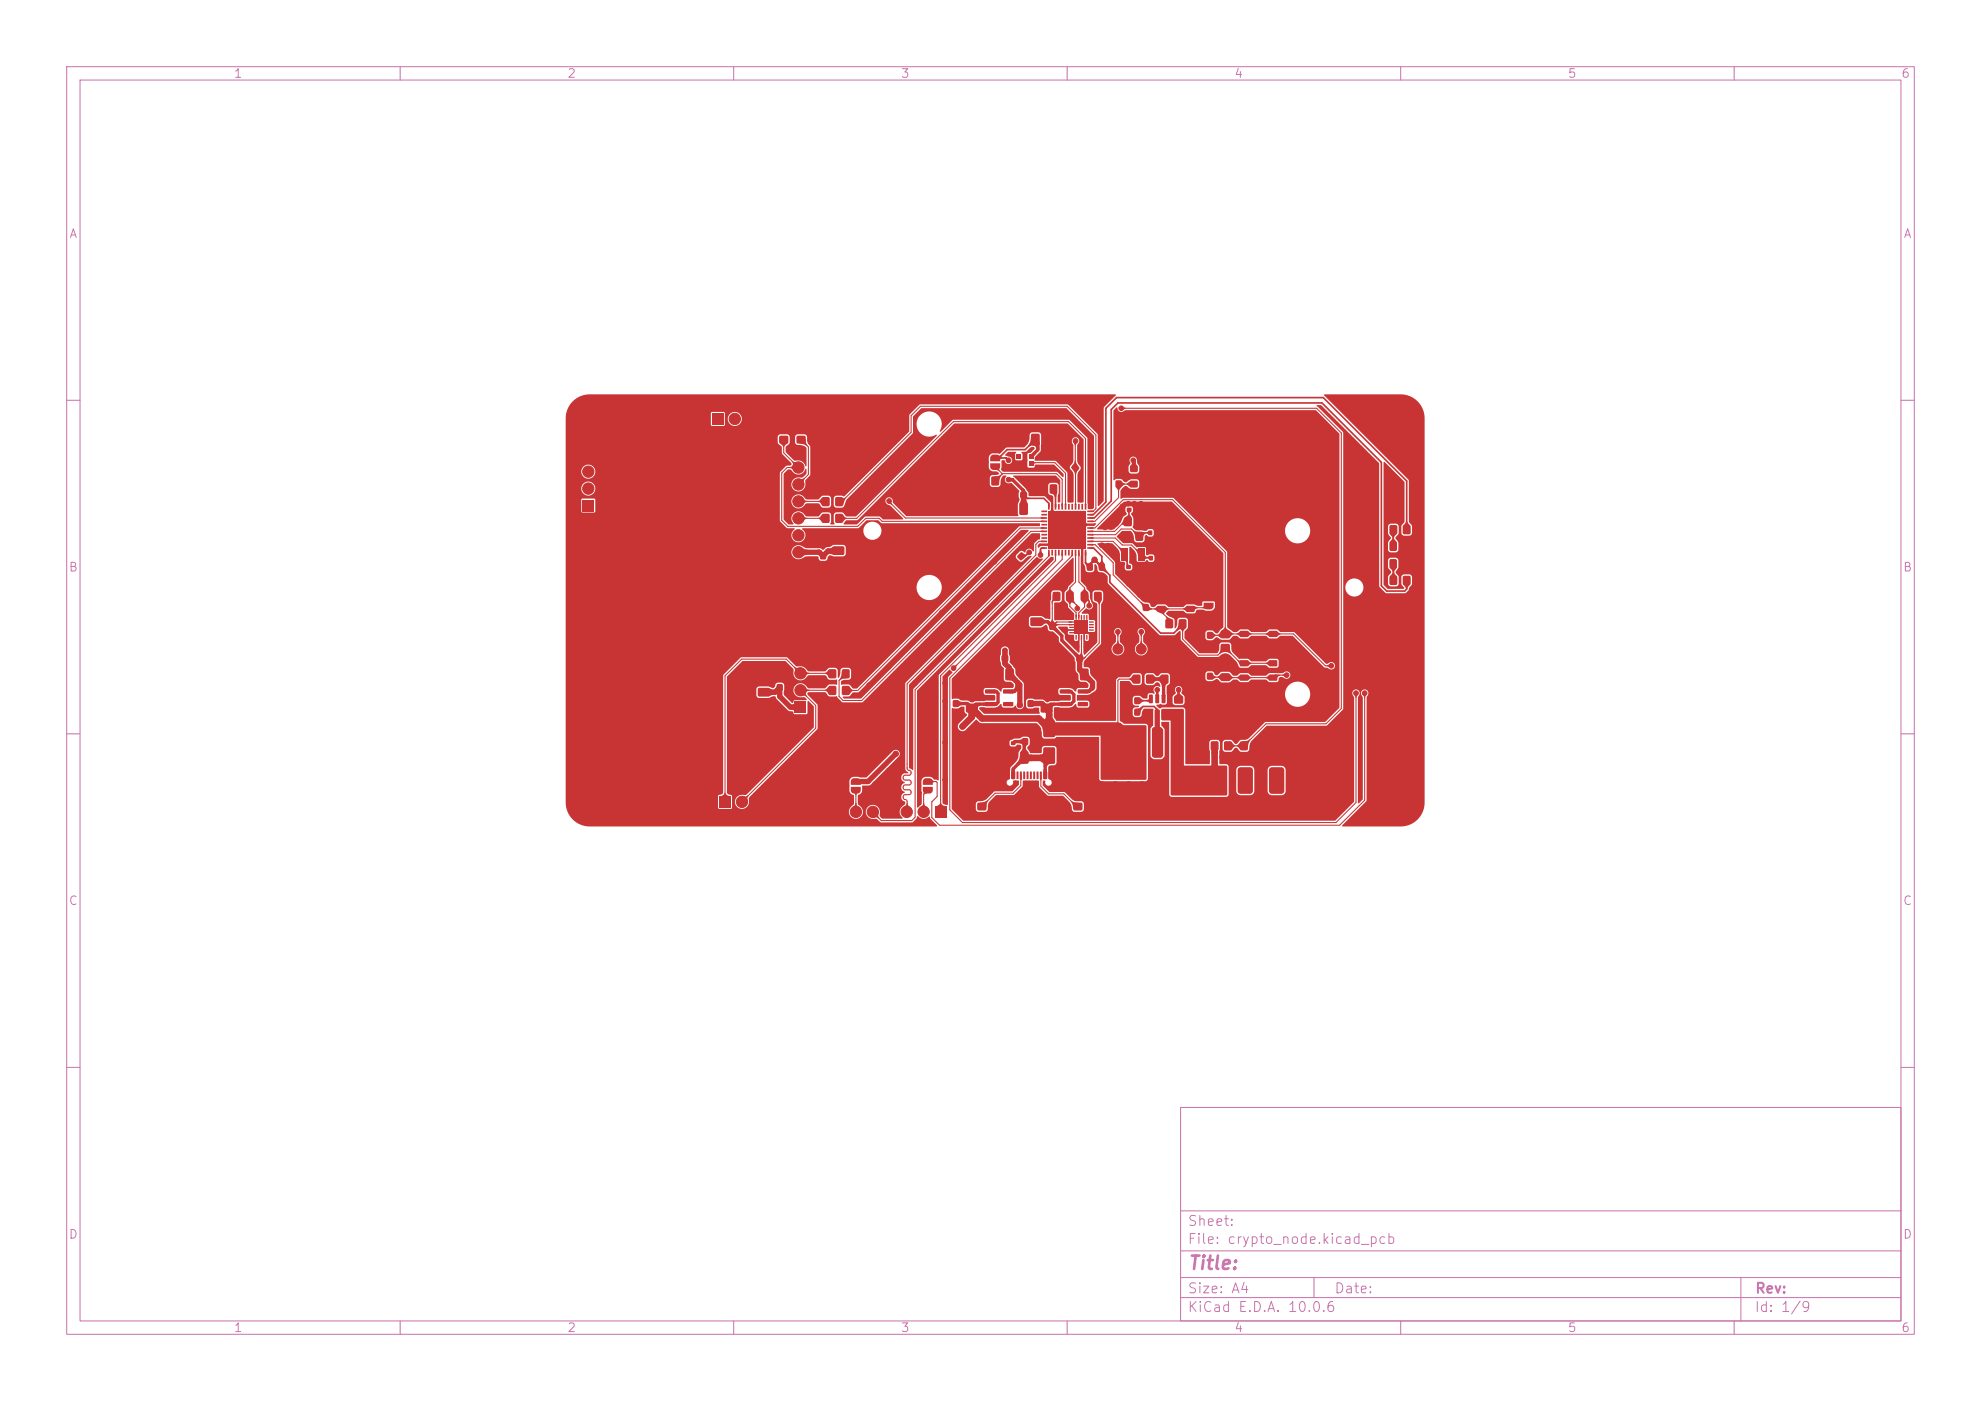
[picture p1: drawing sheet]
<svg xmlns="http://www.w3.org/2000/svg" width="297mm" height="210mm" viewBox="0 0 297 210" stroke-linecap="round" stroke-linejoin="round" font-family="sans-serif">
<defs><g id="words">
<text font-size="2" fill="#c872ab" x="178" y="190.8">Title:</text>
<g font-size="1.5" fill="#c872ab">
<text x="178" y="184.1">Sheet:</text>
<text x="178" y="186.8">File: crypto_node.kicad_pcb</text>
<text x="178" y="197">KiCad E.D.A. 10.0.6</text>
<text x="178" y="194.2">Size: A4</text>
<text x="200" y="194.2">Date:</text>
<text x="263" y="197">Id: 1/9</text>
<text x="263" y="194.2">Rev:</text>
</g>
<g font-size="1.3" fill="#c872ab">
<text x="35" y="12">1</text>
<text x="85" y="12">2</text>
<text x="135" y="12">3</text>
<text x="185" y="12">4</text>
<text x="235" y="12">5</text>
<text x="285" y="12">6</text>
<text x="10.3" y="36">A</text>
<text x="285.3" y="36">A</text>
<text x="10.2" y="86">B</text>
<text x="285.2" y="86">B</text>
<text x="10.2" y="136">C</text>
<text x="285.2" y="136">C</text>
<text x="10.2" y="186">D</text>
<text x="285.2" y="186">D</text>
<text x="35" y="200">1</text>
<text x="85" y="200">2</text>
<text x="135" y="200">3</text>
<text x="185" y="200">4</text>
<text x="235" y="200">5</text>
<text x="285" y="200">6</text>
</g>
</g></defs>
<g fill="none" stroke="#c872ab" stroke-width=".15">
<path d="M10 10h277v190h-277zM12 12h273v186h-273zM60 10v2M110 10v2M160 10v2M210 10v2M260 10v2M10 60h2M285 60h2M10 110h2M285 110h2M10 160h2"/>
<path d="M177 166h108v32h-108zM285 160h2M60 198v2M110 198v2M160 198v2M177 194.5h108M177 191.5h108M177 187.5h108M177 181.5h108M197 191.5v3M210 198v2M260 198v2"/>
<path d="M261 191.5v6.5"/>
</g>
<g fill="#c83434">
<path d="M163.3 94.8l.7-.1v.2h-.7z"/>
<path d="M163.3 94.4l.7-.1v.2h-.7z"/>
<path d="M163.3 94l.7-.1v.2h-.7z"/>
<path d="M163.3 93.6l.7-.1v.2h-.7z"/>
<path d="M163.3 93.2l.7-.1v.2h-.7z"/>
<path d="M162.9 92.2h.1v.7h-.2z"/>
<path d="M162.5 92.2h.1v.7h-.2z"/>
<path d="M162.1 92.2h.1v.7h-.2z"/>
<path d="M161.7 92.2h.1v.7h-.2z"/>
<path d="M161.3 92.2h.1v.7h-.2z"/>
<path d="M160.3 93.2l.7-.1v.2h-.7z"/>
<path d="M160.3 93.6l.7-.1v.2h-.7z"/>
<path d="M160.3 94l.7-.1v.2h-.7z"/>
<path d="M160.3 94.4l.7-.1v.2h-.7z"/>
<path d="M160.3 94.8l.7-.1v.2h-.7z"/>
<path d="M161.3 95.2h.1v.7h-.2z"/>
<path d="M161.7 95.2h.1v.7h-.2z"/>
<path d="M162.1 95.2h.1v.7h-.2z"/>
<path d="M162.5 95.2h.1v.7h-.2z"/>
<path d="M162.9 95.2h.1v.7h-.2z"/>
<path d="M161.2 93.1h1.9v1.9h-1.9z"/>
<path d="M158.9 103.4l1.4-.1 .1 .6-.1 .1h-1.3l-.1-.2z"/>
<path d="M158.9 104.3h1.4l.1 .5-.1 .1h-1.3l-.1-.1z"/>
<path d="M158.9 105.3l1.4-.1 .1 .6-.1 .1h-1.3l-.1-.2z"/>
<path d="M161.6 105.3l1.4-.1 .1 .6-.1 .1h-1.3l-.1-.2z"/>
<path d="M161.6 103.4l1.4-.1 .1 .6-.1 .1h-1.3l-.1-.2z"/>
<path d="M147.7 103.4l1.4-.1 .1 .6-.1 .1h-1.3l-.1-.2z"/>
<path d="M147.7 104.3h1.4l.1 .5-.1 .1h-1.3l-.1-.1z"/>
<path d="M147.7 105.3l1.4-.1 .1 .6-.1 .1h-1.3l-.1-.2z"/>
<path d="M150.4 105.3l1.4-.1 .1 .6-.1 .1h-1.3l-.1-.2z"/>
<path d="M150.4 103.4l1.4-.1 .1 .6-.1 .1h-1.3l-.1-.2z"/>
<path d="M154.6 65.1h1.2v1.6h-1.2z"/>
<path d="M151.5 65.1h1.2v1.6h-1.2z"/>
<path d="M119.5 65.4h1.2v1h-1.2z"/>
<path d="M119.5 63.4h1.2v1h-1.2z"/>
<path d="M125.3 77.1h1v1.2h-1z"/>
<path d="M123.3 77.1h1v1.2h-1z"/>
<path d="M126.3 102.9h1v1.2h-1z"/>
<path d="M124.3 102.9h1v1.2h-1z"/>
<path d="M144.9 105.6h1.6v1.2h-1.6z"/>
<path d="M144.9 102.4h1.6v1.2h-1.6z"/>
<path d="M172.3 106.4h.4l.1 .1v1.1v.1l-.5-.1z"/>
<path d="M173.2 106.4h.4l.2 .1v1.1l-.1 .1-.5-.1z"/>
<path d="M174.2 106.4h.4l.1 .1v1.1v.1l-.5-.1z"/>
<path d="M174.2 104.1h.4l.1 .1v1.1v.1l-.5-.1z"/>
<path d="M173.2 104.1h.4l.2 .1v1.1l-.1 .1-.5-.1z"/>
<path d="M172.3 104.1h.4l.1 .1v1.1v.1l-.5-.1z"/>
<path d="M154.5 92.6h1.7v1.2h-1.7z"/>
<path d="M154.5 95.7h1.7v1.2h-1.7z"/>
<path d="M152.4 68.1h.7v.7h-.7z"/>
<path d="M152.4 69.2h.7v.7h-.7z"/>
<path d="M154.2 69.2h.7v.7h-.7z"/>
<path d="M154.2 68.1h.7v.7h-.7z"/>
<path d="M116.9 65.4h1.2v1h-1.2z"/>
<path d="M116.9 63.4h1.2v1h-1.2z"/>
<path d="M125.3 74.6h1v1.2h-1z"/>
<path d="M123.3 74.6h1v1.2h-1z"/>
</g>
<g fill="#c83434" stroke="#c83434" stroke-width=".15">
<circle cx="207.6" cy="62.7" r=".4"/>
<circle cx="208.3" cy="61" r=".4"/>
<circle cx="208.3" cy="64.4" r=".4"/>
<circle cx="210" cy="60.3" r=".4"/>
<circle cx="210" cy="62.7" r="3.2"/>
<circle cx="210" cy="65.1" r=".4"/>
<circle cx="211.7" cy="61" r=".4"/>
<circle cx="211.7" cy="64.4" r=".4"/>
<circle cx="212.4" cy="62.7" r=".4"/>
</g>
<path d="M140.2 120.9h1.7v1.7h-1.7z" fill="#c83434"/>
<g fill="#c83434" stroke="#c83434" stroke-width=".15">
<circle cx="138.5" cy="121.7" r=".85"/>
<circle cx="135.9" cy="121.7" r=".85"/>
<circle cx="133.4" cy="121.7" r=".85"/>
<circle cx="130.9" cy="121.7" r=".85"/>
<circle cx="128.3" cy="121.7" r=".85"/>
</g>
<g fill="#c83434">
<path d="M180.6 89.2l.3-.1h.7l.3 .3v.7h-1.5z"/>
<path d="M180.4 90.4h1.5v.6l-.4 .3h-.7l-.3-.3z"/>
<path d="M152.9 75.5h1.2v1.6h-1.2z"/>
<path d="M149.7 75.5h1.2v1.6h-1.2z"/>
<path d="M157.9 88.8h1v1.2h-1z"/>
<path d="M159.9 88.8h1v1.2h-1z"/>
<path d="M153 112.8h1.2v1.6h-1.2z"/>
<path d="M149.8 112.8h1.2v1.6h-1.2z"/>
<path d="M176.8 92.9h1v1.2h-1z"/>
<path d="M174.8 92.9h1v1.2h-1z"/>
<path d="M174.1 101.2h1v1.2h-1z"/>
<path d="M176.1 101.2h1v1.2h-1z"/>
</g>
<circle cx="167.6" cy="97.3" r=".75" fill="#c83434" stroke="#c83434" stroke-width=".15"/>
<g fill="#c83434">
<path d="M160.7 69.9l.4-.4h.2l.5 .5v.2l-.4 .5h-.2l-.6-.5z"/>
<path d="M159.4 68.7l.5-.4h.1l.5 .5 .1 .2-.4 .4-.3 .1-.5-.6z"/>
<path d="M171.4 90.6h.8v.9h-.8z"/>
<path d="M171.4 88.9h.8v.9h-.8z"/>
</g>
<circle cx="174.6" cy="97.3" r=".75" fill="#c83434" stroke="#c83434" stroke-width=".15"/>
<g fill="#c83434">
<path d="M210.4 81.3h1v1.2h-1z"/>
<path d="M208.4 81.3h1v1.2h-1z"/>
<path d="M127.5 118h1.5v.6l-.4 .3h-.7l-.3-.3z"/>
<path d="M127.7 116.8l.3-.1h.7l.3 .3v.7h-1.5z"/>
<path d="M210.4 83.9h1v1.2h-1z"/>
<path d="M208.4 83.9h1v1.2h-1z"/>
<path d="M153.3 110.7h.8v.9h-.8z"/>
<path d="M153.3 109h.8v.9h-.8z"/>
<path d="M124.9 81.9h1.6v1.2h-1.6z"/>
<path d="M124.9 85.1h1.6v1.2h-1.6z"/>
<path d="M163 84.6h.8v.9h-.8z"/>
<path d="M163 86.3h.8v.9h-.8z"/>
<path d="M146.6 120.4h1.2v1h-1.2z"/>
<path d="M146.6 118.4h1.2v1h-1.2z"/>
<path d="M157.4 93.4h.8v1h-.8z"/>
<path d="M157.4 95.2h.8v.9h-.8z"/>
<path d="M138.3 118h1.5v.6l-.4 .3h-.7l-.3-.3z"/>
<path d="M138.5 116.8l.4-.1 .8 .1 .1 .3v.6h-1.5l.1-.6z"/>
<path d="M153 82.8h.3l.4 .5-.6 .7-.6-.6z"/>
<path d="M151.3 84.5l.6-.5 .6 .6-.7 .6-.5-.4z"/>
<path d="M153 73.8h.9v.8h-.9z"/>
<path d="M151.3 73.8h.9v.8h-.9z"/>
<path d="M181 94.8h.8v.9h-.8z"/>
<path d="M181 96.5h.8v.9h-.8z"/>
<path d="M106.8 62h1.7v1.7h-1.7z"/>
</g>
<circle cx="110.2" cy="62.8" r=".85" fill="#c83434" stroke="#c83434" stroke-width=".15"/>
<g fill="#c83434">
<path d="M181 100.9h.8v.9h-.8z"/>
<path d="M181 99.2h.8v.9h-.8z"/>
<path d="M156.1 105.6h1.6v1.2h-1.6z"/>
<path d="M156.1 102.4h1.6v1.2h-1.6z"/>
<path d="M142.9 105h.8v.9h-.8z"/>
<path d="M142.9 103.3h.8v.9h-.8z"/>
<path d="M113.7 103.2h1.6v1.2h-1.6z"/>
<path d="M113.7 100h1.6v1.2h-1.6z"/>
<path d="M167.3 72.1h.8v.9h-.8z"/>
<path d="M167.3 70.3h.8v1h-.8z"/>
<path d="M116.5 102.6h.8v.9h-.8z"/>
<path d="M116.5 100.9h.8v.9h-.8z"/>
</g>
<g fill="#c83434" stroke="#c83434" stroke-width=".15">
<circle cx="207.6" cy="120.3" r=".4"/>
<circle cx="208.3" cy="118.6" r=".4"/>
<circle cx="208.3" cy="122" r=".4"/>
<circle cx="210" cy="117.9" r=".4"/>
<circle cx="210" cy="120.3" r="3.2"/>
<circle cx="210" cy="122.7" r=".4"/>
<circle cx="211.7" cy="118.6" r=".4"/>
<circle cx="211.7" cy="122" r=".4"/>
<circle cx="212.4" cy="120.3" r=".4"/>
</g>
<g fill="#c83434">
<path d="M177.9 90.8h1.2v.9h-1.2z"/>
<path d="M173.5 90.8h1.2v.9h-1.2z"/>
<path d="M177.9 88.7h1.2v.9h-1.2z"/>
<path d="M173.5 88.7h1.2v.9h-1.2z"/>
<path d="M169.5 69.8h1v.9h-1z"/>
<path d="M169.5 72.1h1v.9h-1z"/>
<path d="M169 114.8h2.5l.2 .2-.1 .9-.2 .2h-2.3l-.1-.2z"/>
<path d="M169 118l2.5-.1 .2 .3-.1 .9-.2 .1h-2.3l-.1-.2z"/>
<path d="M161 120.4h1.2v1h-1.2z"/>
<path d="M161 118.4h1.2v1h-1.2z"/>
<path d="M150.8 100.3h1.2v1.6h-1.2z"/>
<path d="M147.6 100.3h1.2v1.6h-1.2z"/>
<path d="M157.4 72.6h1.1v1.4h-1.1z"/>
<path d="M155.3 72.6h1.1v1.4h-1.1z"/>
</g>
<g fill="#c83434" stroke="#c83434" stroke-width=".15">
<circle cx="86" cy="62.7" r=".4"/>
<circle cx="86.7" cy="61" r=".4"/>
<circle cx="86.7" cy="64.4" r=".4"/>
<circle cx="88.4" cy="60.3" r=".4"/>
<circle cx="88.4" cy="62.7" r="3.2"/>
<circle cx="88.4" cy="65.1" r=".4"/>
<circle cx="90.1" cy="61" r=".4"/>
<circle cx="90.1" cy="64.4" r=".4"/>
<circle cx="90.8" cy="62.7" r=".4"/>
</g>
<g fill="#c83434">
<path d="M183.1 96.6h1.2v1h-1.2z"/>
<path d="M183.1 94.6h1.2v1h-1.2z"/>
<path d="M148.7 71.5h1v1.2h-1z"/>
<path d="M146.7 71.5h1v1.2h-1z"/>
<path d="M154.1 105h.8v.9h-.8z"/>
<path d="M154.1 103.3h.8v.9h-.8z"/>
<path d="M168.9 84.7h.6v.6h-.6z"/>
<path d="M170 84.7h.7v.6h-.7z"/>
<path d="M161.4 98.3h.9v.8h-.9z"/>
<path d="M159.7 98.3h.9v.8h-.9z"/>
</g>
<g fill="#c83434" stroke="#c83434" stroke-width=".15">
<circle cx="86" cy="120.3" r=".4"/>
<circle cx="86.7" cy="118.6" r=".4"/>
<circle cx="86.7" cy="122" r=".4"/>
<circle cx="88.4" cy="117.9" r=".4"/>
<circle cx="88.4" cy="120.3" r="3.2"/>
<circle cx="88.4" cy="122.7" r=".4"/>
<circle cx="90.1" cy="118.6" r=".4"/>
<circle cx="90.1" cy="122" r=".4"/>
<circle cx="90.8" cy="120.3" r=".4"/>
</g>
<g fill="#c83434">
<path d="M156.5 108.1h1.6v2.3h-1.6z"/>
<path d="M156.5 112.1h1.6v2.3h-1.6z"/>
<path d="M175.9 108.6h1.2v1.6h-1.2z"/>
<path d="M179.1 108.6h1.2v1.6h-1.2z"/>
<path d="M165.5 114.8h2.5l.2 .2-.1 .9-.2 .2h-2.3l-.1-.2z"/>
<path d="M165.5 118l2.5-.1 .2 .3-.1 .9-.2 .1h-2.3l-.1-.2z"/>
<path d="M169 76.1h.6v.6h-.6z"/>
<path d="M170.1 76.1h.7v.6h-.7z"/>
<path d="M169.9 101.2h1v1.2h-1z"/>
<path d="M171.9 101.2h1v1.2h-1z"/>
<path d="M183.1 101h1.2v1h-1.2z"/>
<path d="M183.1 99h1.2v1h-1.2z"/>
<path d="M150.8 115.7l.4-.1 .2 .1v.9l-.1 .2-.5-.1z"/>
<path d="M151.6 115.7l.4-.1 .2 .1v.9l-.1 .2-.5-.1z"/>
<path d="M152.9 115.7h.3l-.1 1.1-.2-.1z"/>
<path d="M153.9 115.7h.3l-.1 1.1-.2-.1z"/>
<path d="M154.4 115.7h.3l-.1 1.1-.2-.1z"/>
<path d="M155.4 115.7h.3l-.1 1.1-.2-.1z"/>
<path d="M156.4 115.7l.4-.1 .2 .1v.9l-.1 .2-.5-.1z"/>
<path d="M157.2 115.7l.4-.1 .2 .1v.9l-.1 .2-.5-.1z"/>
<path d="M155.9 115.7h.3l-.1 1.1-.2-.1z"/>
<path d="M154.9 115.7h.3l-.1 1.1-.2-.1z"/>
<path d="M153.4 115.7h.3l-.1 1.1-.2-.1z"/>
<path d="M152.4 115.7h.3l-.1 1.1-.2-.1z"/>
</g>
<path d="M150 116.2v1.1M158.6 116.2v1.1M150 120.6v.8M158.6 120.6v.8" fill="none" stroke="#c83434" stroke-width="1"/>
<g fill="#c83434">
<path d="M172.2 79.5h.5v.7h-.5z"/>
<path d="M172.2 78.4h.5v.7h-.5z"/>
<path d="M151.6 109.7h.6v.6h-.6z"/>
<path d="M151.6 111.1h.6v.6h-.6z"/>
<path d="M126.3 100.4h1v1.2h-1z"/>
<path d="M124.3 100.4h1v1.2h-1z"/>
<path d="M181.6 111.2h1v1.2h-1z"/>
<path d="M183.6 111.2h1v1.2h-1z"/>
<path d="M164.1 88.8h1v1.2h-1z"/>
<path d="M162.1 88.8h1v1.2h-1z"/>
<path d="M190.3 101.1h1.2v.9h-1.2z"/>
<path d="M185.9 101.1h1.2v.9h-1.2z"/>
<path d="M190.3 99h1.2v.9h-1.2z"/>
<path d="M185.9 99h1.2v.9h-1.2z"/>
<path d="M185.9 94.6h1.2v.9h-1.2z"/>
<path d="M190.3 94.6h1.2v.9h-1.2z"/>
<path d="M185.9 96.7h1.2v.9h-1.2z"/>
<path d="M190.3 96.7h1.2v.9h-1.2z"/>
<path d="M123 82.9h.8v.9h-.8z"/>
<path d="M123 84.6h.8v.9h-.8z"/>
<path d="M172.3 83.3h.5v.7h-.5z"/>
<path d="M172.3 82.2h.5v.7h-.5z"/>
<path d="M148.4 69.5h1.5v.6l-.4 .3h-.7l-.3-.3z"/>
<path d="M148.6 68.3l.3-.1h.7l.3 .3v.7h-1.5z"/>
<path d="M186 111.2h1v1.2h-1z"/>
<path d="M188 111.2h1v1.2h-1z"/>
<path d="M150.2 98.3h.9v.8h-.9z"/>
<path d="M148.5 98.3h.9v.8h-.9z"/>
<path d="M210.4 78.8h1v1.2h-1z"/>
<path d="M208.4 78.8h1v1.2h-1z"/>
</g>
<circle cx="171.1" cy="97.3" r=".75" fill="#c83434" stroke="#c83434" stroke-width=".15"/>
<g fill="#c83434">
<path d="M176.1 106.4h1.2v1h-1.2z"/>
<path d="M176.1 104.4h1.2v1h-1.2z"/>
<path d="M190.4 115.1l.3-.1h1.4l.4 .2v3.3l-.2 .4-1.7 .1-.3-.2v-3.3z"/>
<path d="M185.7 115.1l.3-.1h1.4l.4 .2 .1 3.3-.3 .4-1.7 .1-.3-.2-.1-3.3z"/>
<path d="M181 115.1l.3-.1h1.4l.4 .2v3.3l-.2 .4-1.7 .1-.3-.2v-3.3z"/>
<path d="M162 100.3h1.2v1.6h-1.2z"/>
<path d="M158.8 100.3h1.2v1.6h-1.2z"/>
<path d="M164.8 84.6h.8v.9h-.8z"/>
<path d="M164.8 86.3h.8v.9h-.8z"/>
<path d="M175.9 111.3h1.2v1.6h-1.2z"/>
<path d="M179.1 111.3h1.2v1.6h-1.2z"/>
<path d="M97 62h1.7v1.7h-1.7z"/>
</g>
<circle cx="100.4" cy="62.8" r=".85" fill="#c83434" stroke="#c83434" stroke-width=".15"/>
<g fill="#c83434">
<path d="M170.1 104.6h.8v.9h-.8z"/>
<path d="M170.1 106.3h.8v.9h-.8z"/>
<path d="M210.4 86.4h1v1.2h-1z"/>
<path d="M208.4 86.4h1v1.2h-1z"/>
<path d="M172.9 109.3l1.1-.1 .2 .2v3.8l-.1 .2h-1l-.2-.2z"/>
<path d="M169.2 109.3l1.1-.1 .2 .2 .1 3.8-.2 .2h-1l-.2-.2z"/>
<path d="M170.6 82.2h1v1.8h-1z"/>
<path d="M168.1 82.2h1v1.8h-1z"/>
<path d="M107.8 119.4h1.7v1.7h-1.7z"/>
</g>
<circle cx="111.2" cy="120.2" r=".85" fill="#c83434" stroke="#c83434" stroke-width=".15"/>
<g fill="#c83434">
<path d="M168.6 77.6h1v1.2h-1z"/>
<path d="M168.6 79.8h1v1.2h-1z"/>
<path d="M170.3 79.8h1v1.2h-1z"/>
<path d="M170.3 77.6h1v1.2h-1z"/>
<path d="M163 82h.8l.1 .2-.9 .1z"/>
<path d="M163 81.5h.8l.1 .2-.9 .1z"/>
<path d="M163 81h.8l.1 .2-.9 .1z"/>
<path d="M163 80.5h.8l.1 .2-.9 .1z"/>
<path d="M163 80h.8l.1 .2-.9 .1z"/>
<path d="M163 79.5h.8l.1 .2-.9 .1z"/>
<path d="M163 79h.8l.1 .2-.9 .1z"/>
<path d="M163 78.5h.8l.1 .2-.9 .1z"/>
<path d="M163 78h.8l.1 .2-.9 .1z"/>
<path d="M163 77.5h.8l.1 .2-.9 .1z"/>
<path d="M163 77h.8l.1 .2-.9 .1z"/>
<path d="M163 76.5h.8l.1 .2-.9 .1z"/>
<path d="M162.6 75.5l.3 .1-.1 .8h-.2z"/>
<path d="M162.1 75.5l.3 .1-.1 .8h-.2z"/>
<path d="M161.6 75.5l.3 .1-.1 .8h-.2z"/>
<path d="M161.1 75.5l.3 .1-.1 .8h-.2z"/>
<path d="M160.6 75.5l.3 .1-.1 .8h-.2z"/>
<path d="M160.1 75.5l.3 .1-.1 .8h-.2z"/>
<path d="M159.6 75.5l.3 .1-.1 .8h-.2z"/>
<path d="M159.1 75.5l.3 .1-.1 .8h-.2z"/>
<path d="M158.6 75.5l.3 .1-.1 .8h-.2z"/>
<path d="M158.1 75.5l.3 .1-.1 .8h-.2z"/>
<path d="M157.6 75.5l.3 .1-.1 .8h-.2z"/>
<path d="M157.1 75.5l.3 .1-.1 .8h-.2z"/>
<path d="M156.1 76.5h.9v.2l-.8 .1z"/>
<path d="M156.1 77h.9v.2l-.8 .1z"/>
<path d="M156.1 77.5h.9v.2l-.8 .1z"/>
<path d="M156.1 78h.9v.2l-.8 .1z"/>
<path d="M156.1 78.5h.9v.2l-.8 .1z"/>
<path d="M156.1 79h.9v.2l-.8 .1z"/>
<path d="M156.1 79.5h.9v.2l-.8 .1z"/>
<path d="M156.1 80h.9v.2l-.8 .1z"/>
<path d="M156.1 80.5h.9v.2l-.8 .1z"/>
<path d="M156.1 81h.9v.2l-.8 .1z"/>
<path d="M156.1 81.5h.9v.2l-.8 .1z"/>
<path d="M156.1 82h.9v.2l-.8 .1z"/>
<path d="M157.1 82.4h.3l-.1 .9-.2-.1z"/>
<path d="M157.6 82.4h.3l-.1 .9-.2-.1z"/>
<path d="M158.1 82.4h.3l-.1 .9-.2-.1z"/>
<path d="M158.6 82.4h.3l-.1 .9-.2-.1z"/>
<path d="M159.1 82.4h.3l-.1 .9-.2-.1z"/>
<path d="M159.6 82.4h.3l-.1 .9-.2-.1z"/>
<path d="M160.1 82.4h.3l-.1 .9-.2-.1z"/>
<path d="M160.6 82.4h.3l-.1 .9-.2-.1z"/>
<path d="M161.1 82.4h.3l-.1 .9-.2-.1z"/>
<path d="M161.6 82.4h.3l-.1 .9-.2-.1z"/>
<path d="M162.1 82.4h.3l-.1 .9-.2-.1z"/>
<path d="M162.6 82.4h.3l-.1 .9-.2-.1z"/>
<path d="M157.2 76.6h5.6v5.6h-5.6z"/>
</g>
<g fill="#c83434" stroke="#c83434" stroke-width=".15">
<circle cx="119.7" cy="70.1" r=".85"/>
<circle cx="119.7" cy="72.6" r=".85"/>
<circle cx="119.7" cy="75.2" r=".85"/>
<circle cx="119.7" cy="77.7" r=".85"/>
<circle cx="119.7" cy="80.2" r=".85"/>
<circle cx="119.7" cy="82.8" r=".85"/>
</g>
<g fill="#c83434">
<path d="M118.9 84.5h1.6v1.7h-1.6z"/>
<path d="M87.4 74.9h1.6v1.7h-1.6z"/>
</g>
<g fill="#c83434" stroke="#c83434" stroke-width=".15">
<circle cx="88.2" cy="73.2" r=".85"/>
<circle cx="88.2" cy="70.7" r=".85"/>
</g>
<path d="M119.2 105.2h1.7v1.7h-1.7z" fill="#c83434"/>
<g fill="#c83434" stroke="#c83434" stroke-width=".15">
<circle cx="120" cy="103.5" r=".85"/>
<circle cx="120" cy="100.9" r=".85"/>
<circle cx="120" cy="98.4" r=".85"/>
<circle cx="87.2" cy="81.5" r=".35"/>
<circle cx="107.2" cy="121.5" r=".35"/>
<circle cx="175.2" cy="73.5" r=".35"/>
<circle cx="211.2" cy="67.5" r=".35"/>
<circle cx="201.2" cy="115.5" r=".35"/>
<circle cx="99.2" cy="89.5" r=".35"/>
<circle cx="193.2" cy="71.5" r=".35"/>
<circle cx="109.2" cy="93.5" r=".35"/>
<circle cx="119.2" cy="119.5" r=".35"/>
<circle cx="139.2" cy="81.5" r=".35"/>
<circle cx="197.2" cy="121.5" r=".35"/>
<circle cx="117.2" cy="69.5" r=".35"/>
<circle cx="133.2" cy="81.5" r=".35"/>
<circle cx="159.2" cy="107.5" r=".35"/>
<circle cx="177.2" cy="77.5" r=".35"/>
<circle cx="167.2" cy="117.5" r=".35"/>
<circle cx="127.2" cy="65.5" r=".35"/>
<circle cx="169.2" cy="97.5" r=".35"/>
<circle cx="181.2" cy="73.5" r=".35"/>
<circle cx="143.2" cy="79.5" r=".35"/>
<circle cx="97.2" cy="81.5" r=".35"/>
<circle cx="143.2" cy="75.5" r=".35"/>
<circle cx="181.2" cy="77.5" r=".35"/>
<circle cx="113.2" cy="99.5" r=".35"/>
<circle cx="139.2" cy="111.5" r=".35"/>
<circle cx="95.2" cy="89.5" r=".35"/>
<circle cx="133.2" cy="97.5" r=".35"/>
<circle cx="189.2" cy="115.5" r=".35"/>
<circle cx="153.2" cy="101.5" r=".35"/>
<circle cx="169.2" cy="121.5" r=".35"/>
<circle cx="95.2" cy="103.5" r=".35"/>
<circle cx="137.2" cy="71.5" r=".35"/>
<circle cx="139.2" cy="79.5" r=".35"/>
<circle cx="135.2" cy="105.5" r=".35"/>
<circle cx="109.2" cy="95.5" r=".35"/>
<circle cx="111.2" cy="111.5" r=".35"/>
<circle cx="95.2" cy="95.5" r=".35"/>
<circle cx="115.2" cy="77.5" r=".35"/>
<circle cx="95.2" cy="73.5" r=".35"/>
<circle cx="141.2" cy="85.5" r=".35"/>
<circle cx="91.2" cy="77.5" r=".35"/>
<circle cx="107.2" cy="109.5" r=".35"/>
<circle cx="177.2" cy="65.5" r=".35"/>
<circle cx="193.6" cy="81.9" r=".35"/>
<circle cx="105.2" cy="121.5" r=".35"/>
<circle cx="177.2" cy="71.5" r=".35"/>
<circle cx="177.2" cy="121.5" r=".35"/>
<circle cx="173.2" cy="63.5" r=".35"/>
<circle cx="101.2" cy="75.5" r=".35"/>
<circle cx="109.2" cy="75.5" r=".35"/>
<circle cx="177.2" cy="67.5" r=".35"/>
<circle cx="191.2" cy="103.5" r=".35"/>
<circle cx="195.2" cy="75.5" r=".35"/>
<circle cx="191.2" cy="83.5" r=".35"/>
<circle cx="147.2" cy="65.5" r=".35"/>
<circle cx="197.2" cy="85.5" r=".35"/>
<circle cx="173.2" cy="99.5" r=".35"/>
<circle cx="111.7" cy="61.5" r=".35"/>
<circle cx="145.2" cy="65.5" r=".35"/>
<circle cx="195.2" cy="65.5" r=".35"/>
<circle cx="165.2" cy="117.5" r=".35"/>
<circle cx="101.2" cy="69.5" r=".35"/>
<circle cx="177.2" cy="87.5" r=".35"/>
<circle cx="175.2" cy="87.5" r=".35"/>
<circle cx="135.2" cy="95.5" r=".35"/>
<circle cx="97.2" cy="103.5" r=".35"/>
<circle cx="101.2" cy="101.5" r=".35"/>
<circle cx="105.2" cy="115.5" r=".35"/>
<circle cx="175.2" cy="85.5" r=".35"/>
<circle cx="135.2" cy="63.5" r=".35"/>
<circle cx="199.2" cy="83.5" r=".35"/>
<circle cx="91.2" cy="113.5" r=".35"/>
<circle cx="185.2" cy="103.5" r=".35"/>
<circle cx="103.2" cy="113.5" r=".35"/>
<circle cx="121.2" cy="61.5" r=".35"/>
<circle cx="137.2" cy="91.5" r=".35"/>
<circle cx="115.2" cy="117.5" r=".35"/>
<circle cx="181.2" cy="75.5" r=".35"/>
<circle cx="199.2" cy="109.5" r=".35"/>
<circle cx="207.2" cy="109.5" r=".35"/>
<circle cx="185.2" cy="121.5" r=".35"/>
<circle cx="99.2" cy="77.5" r=".35"/>
<circle cx="119.2" cy="121.5" r=".35"/>
<circle cx="185.2" cy="89.5" r=".35"/>
<circle cx="123.2" cy="105.5" r=".35"/>
<circle cx="173.2" cy="77" r=".35"/>
<circle cx="97.2" cy="117.5" r=".35"/>
<circle cx="169.2" cy="103.5" r=".35"/>
<circle cx="115.2" cy="65.5" r=".35"/>
<circle cx="171.2" cy="99.5" r=".35"/>
<circle cx="105.2" cy="69.5" r=".35"/>
<circle cx="95.2" cy="69.5" r=".35"/>
<circle cx="147.2" cy="117.5" r=".35"/>
<circle cx="87.2" cy="109.5" r=".35"/>
<circle cx="105.2" cy="111.5" r=".35"/>
<circle cx="155.2" cy="111.5" r=".35"/>
<circle cx="191.2" cy="107.5" r=".35"/>
<circle cx="107.2" cy="83.5" r=".35"/>
<circle cx="109.2" cy="97.5" r=".35"/>
<circle cx="177.2" cy="73.5" r=".35"/>
<circle cx="111.2" cy="105.5" r=".35"/>
<circle cx="121.2" cy="117.5" r=".35"/>
<circle cx="185.2" cy="63.5" r=".35"/>
<circle cx="99.2" cy="67.5" r=".35"/>
<circle cx="159.2" cy="87.5" r=".35"/>
<circle cx="131.2" cy="63.5" r=".35"/>
<circle cx="97.2" cy="93.5" r=".35"/>
<circle cx="141.6" cy="89.2" r=".35"/>
<circle cx="115.2" cy="63.5" r=".35"/>
<circle cx="115.2" cy="67.5" r=".35"/>
<circle cx="91.2" cy="103.5" r=".35"/>
<circle cx="99.2" cy="95.5" r=".35"/>
<circle cx="129.2" cy="81.5" r=".35"/>
<circle cx="99.2" cy="71.5" r=".35"/>
<circle cx="137.2" cy="79.5" r=".35"/>
<circle cx="131.2" cy="91.5" r=".35"/>
<circle cx="87.2" cy="79.5" r=".35"/>
<circle cx="87.2" cy="93.5" r=".35"/>
<circle cx="95.2" cy="65.5" r=".35"/>
<circle cx="93.2" cy="77.5" r=".35"/>
<circle cx="197.2" cy="65.5" r=".35"/>
<circle cx="137.6" cy="65.9" r=".35"/>
<circle cx="151.2" cy="121.5" r=".35"/>
<circle cx="199.2" cy="91.5" r=".35"/>
<circle cx="189.2" cy="103.5" r=".35"/>
<circle cx="145.2" cy="75.5" r=".35"/>
<circle cx="121.2" cy="115.5" r=".35"/>
<circle cx="197.2" cy="67.5" r=".35"/>
<circle cx="207.2" cy="89.5" r=".35"/>
<circle cx="97.2" cy="73.5" r=".35"/>
<circle cx="91.2" cy="109.5" r=".35"/>
<circle cx="199.2" cy="85.5" r=".35"/>
<circle cx="95.2" cy="75.5" r=".35"/>
<circle cx="137.2" cy="67.5" r=".35"/>
<circle cx="95.2" cy="67.5" r=".35"/>
<circle cx="105.2" cy="87.5" r=".35"/>
<circle cx="159.7" cy="117.5" r=".35"/>
<circle cx="153.2" cy="99.5" r=".35"/>
<circle cx="155.2" cy="109.5" r=".35"/>
<circle cx="87.2" cy="111.5" r=".35"/>
<circle cx="95.2" cy="117.5" r=".35"/>
<circle cx="103.2" cy="69.5" r=".35"/>
<circle cx="135.2" cy="81.5" r=".35"/>
<circle cx="97.2" cy="95.5" r=".35"/>
<circle cx="175.2" cy="99.5" r=".35"/>
<circle cx="169.2" cy="99.5" r=".35"/>
<circle cx="103.2" cy="73.5" r=".35"/>
<circle cx="129.2" cy="119.5" r=".35"/>
<circle cx="211.2" cy="115.5" r=".35"/>
<circle cx="175.2" cy="81.5" r=".35"/>
<circle cx="171.2" cy="103.5" r=".35"/>
<circle cx="93.2" cy="97.5" r=".35"/>
<circle cx="141.2" cy="73.5" r=".35"/>
<circle cx="109.2" cy="73.5" r=".35"/>
<circle cx="195.2" cy="91.5" r=".35"/>
<circle cx="91.2" cy="71.5" r=".35"/>
<circle cx="89.2" cy="93.5" r=".35"/>
<circle cx="189.2" cy="79.5" r=".35"/>
<circle cx="193.2" cy="97.5" r=".35"/>
<circle cx="147.2" cy="73.5" r=".35"/>
<circle cx="103.2" cy="115.5" r=".35"/>
<circle cx="161.2" cy="115.5" r=".35"/>
<circle cx="97.2" cy="67.5" r=".35"/>
<circle cx="189.2" cy="83.5" r=".35"/>
<circle cx="141.2" cy="95.5" r=".35"/>
<circle cx="177.2" cy="97.5" r=".35"/>
<circle cx="117.2" cy="93.5" r=".35"/>
<circle cx="141.2" cy="83.5" r=".35"/>
<circle cx="133.2" cy="115.5" r=".35"/>
<circle cx="93.2" cy="109.5" r=".35"/>
<circle cx="99.2" cy="111.5" r=".35"/>
<circle cx="131.2" cy="83.5" r=".35"/>
<circle cx="95.2" cy="93.5" r=".35"/>
<circle cx="135.2" cy="87.5" r=".35"/>
<circle cx="173.2" cy="85.5" r=".35"/>
<circle cx="87.2" cy="95.5" r=".35"/>
<circle cx="179.2" cy="121.5" r=".35"/>
<circle cx="111.2" cy="91.5" r=".35"/>
<circle cx="103.2" cy="85.5" r=".35"/>
<circle cx="107.2" cy="107.5" r=".35"/>
<circle cx="211.2" cy="99.5" r=".35"/>
<circle cx="95.2" cy="85.5" r=".35"/>
<circle cx="131.2" cy="81.5" r=".35"/>
<circle cx="101.2" cy="93.5" r=".35"/>
<circle cx="141.2" cy="67.5" r=".35"/>
<circle cx="189.2" cy="91.5" r=".35"/>
<circle cx="117.2" cy="81.5" r=".35"/>
<circle cx="103.2" cy="107.5" r=".35"/>
<circle cx="167.6" cy="119.9" r=".35"/>
<circle cx="103.2" cy="81.5" r=".35"/>
<circle cx="93.2" cy="65.5" r=".35"/>
<circle cx="171.2" cy="93.5" r=".35"/>
<circle cx="97.2" cy="99.5" r=".35"/>
<circle cx="170.9" cy="89.2" r=".35"/>
<circle cx="91.2" cy="111.5" r=".35"/>
<circle cx="154.9" cy="73.9" r=".35"/>
<circle cx="93.2" cy="69.5" r=".35"/>
<circle cx="203.2" cy="83.5" r=".35"/>
<circle cx="173.2" cy="71.5" r=".35"/>
<circle cx="95.2" cy="91.5" r=".35"/>
<circle cx="185.2" cy="113.5" r=".35"/>
<circle cx="107.2" cy="89.5" r=".35"/>
<circle cx="125.2" cy="111.5" r=".35"/>
<circle cx="149.2" cy="73.5" r=".35"/>
<circle cx="101.2" cy="105.5" r=".35"/>
<circle cx="173.2" cy="97.5" r=".35"/>
<circle cx="203.2" cy="79.5" r=".35"/>
<circle cx="113.2" cy="101.5" r=".35"/>
<circle cx="141.2" cy="75.5" r=".35"/>
<circle cx="137.2" cy="73.5" r=".35"/>
<circle cx="91.2" cy="81.5" r=".35"/>
<circle cx="117.2" cy="95.5" r=".35"/>
<circle cx="99.2" cy="99.5" r=".35"/>
<circle cx="189.7" cy="111.5" r=".35"/>
<circle cx="95.2" cy="77.5" r=".35"/>
<circle cx="187.2" cy="85.5" r=".35"/>
<circle cx="187.2" cy="107.5" r=".35"/>
<circle cx="207.2" cy="105.5" r=".35"/>
<circle cx="99.2" cy="73.5" r=".35"/>
<circle cx="155.2" cy="97.5" r=".35"/>
<circle cx="191.2" cy="105.5" r=".35"/>
<circle cx="87.2" cy="77.5" r=".35"/>
<circle cx="113.2" cy="89.5" r=".35"/>
<circle cx="179.2" cy="101.5" r=".35"/>
<circle cx="193.2" cy="83.5" r=".35"/>
<circle cx="125.2" cy="115.5" r=".35"/>
<circle cx="111.2" cy="85.5" r=".35"/>
<circle cx="187.2" cy="83.5" r=".35"/>
<circle cx="129.2" cy="87.5" r=".35"/>
<circle cx="197.2" cy="87.5" r=".35"/>
<circle cx="153.2" cy="119.5" r=".35"/>
<circle cx="185.2" cy="65.5" r=".35"/>
<circle cx="167.2" cy="121.5" r=".35"/>
<circle cx="136.9" cy="89.9" r=".35"/>
<circle cx="119.2" cy="95.5" r=".35"/>
<circle cx="115.2" cy="61.5" r=".35"/>
<circle cx="99.2" cy="83.5" r=".35"/>
<circle cx="143.2" cy="119.5" r=".35"/>
<circle cx="167.2" cy="99.5" r=".35"/>
<circle cx="211.2" cy="113.5" r=".35"/>
<circle cx="181.2" cy="69.5" r=".35"/>
<circle cx="189.2" cy="67.5" r=".35"/>
<circle cx="145.2" cy="67.5" r=".35"/>
<circle cx="175.2" cy="63.5" r=".35"/>
<circle cx="197.2" cy="77.5" r=".35"/>
<circle cx="173.2" cy="67.5" r=".35"/>
<circle cx="117.2" cy="99.5" r=".35"/>
<circle cx="191.2" cy="73.5" r=".35"/>
<circle cx="111.2" cy="95.5" r=".35"/>
<circle cx="165.2" cy="121.5" r=".35"/>
<circle cx="187.2" cy="75.5" r=".35"/>
<circle cx="149.2" cy="79.5" r=".35"/>
<circle cx="145.2" cy="71.5" r=".35"/>
<circle cx="95.2" cy="87.5" r=".35"/>
<circle cx="139.2" cy="75.5" r=".35"/>
<circle cx="99.2" cy="79.5" r=".35"/>
<circle cx="117.2" cy="111.5" r=".35"/>
<circle cx="111.2" cy="87.5" r=".35"/>
<circle cx="193.2" cy="63.5" r=".35"/>
<circle cx="91.2" cy="99.5" r=".35"/>
<circle cx="163.2" cy="61.5" r=".35"/>
<circle cx="187.2" cy="69.5" r=".35"/>
<circle cx="197.2" cy="103.5" r=".35"/>
<circle cx="105.2" cy="119.5" r=".35"/>
<circle cx="139.2" cy="83.5" r=".35"/>
<circle cx="159.2" cy="91.5" r=".35"/>
<circle cx="199.2" cy="87.5" r=".35"/>
<circle cx="105.2" cy="95.5" r=".35"/>
<circle cx="113.2" cy="73.5" r=".35"/>
<circle cx="143.2" cy="115.5" r=".35"/>
<circle cx="191.2" cy="81.5" r=".35"/>
<circle cx="189.2" cy="117.5" r=".35"/>
<circle cx="93.2" cy="119.5" r=".35"/>
<circle cx="197.2" cy="105.5" r=".35"/>
<circle cx="199.2" cy="97.5" r=".35"/>
<circle cx="118.9" cy="63.9" r=".35"/>
<circle cx="141.2" cy="71.5" r=".35"/>
<circle cx="107.2" cy="81.5" r=".35"/>
<circle cx="119.2" cy="117.5" r=".35"/>
<circle cx="93.2" cy="95.5" r=".35"/>
<circle cx="91.2" cy="97.5" r=".35"/>
<circle cx="205.2" cy="87.5" r=".35"/>
<circle cx="91.2" cy="85.5" r=".35"/>
<circle cx="147.2" cy="89.5" r=".35"/>
<circle cx="181.2" cy="107.5" r=".35"/>
<circle cx="199.2" cy="73.5" r=".35"/>
<circle cx="99.2" cy="119.5" r=".35"/>
<circle cx="129.2" cy="107.5" r=".35"/>
<circle cx="113.2" cy="83.5" r=".35"/>
<circle cx="127.2" cy="113.5" r=".35"/>
<circle cx="123.2" cy="107.5" r=".35"/>
<circle cx="89.2" cy="101.5" r=".35"/>
<circle cx="95.2" cy="115.5" r=".35"/>
<circle cx="197.2" cy="115.5" r=".35"/>
<circle cx="151.7" cy="113.5" r=".35"/>
<circle cx="137.2" cy="81.5" r=".35"/>
<circle cx="89.2" cy="95.5" r=".35"/>
<circle cx="93.2" cy="89.5" r=".35"/>
<circle cx="109.2" cy="99.5" r=".35"/>
<circle cx="171.2" cy="73.5" r=".35"/>
<circle cx="187.2" cy="109.5" r=".35"/>
<circle cx="123.2" cy="117.5" r=".35"/>
<circle cx="197.2" cy="63.5" r=".35"/>
<circle cx="203.2" cy="75.5" r=".35"/>
<circle cx="181.2" cy="83.5" r=".35"/>
<circle cx="193.2" cy="91.5" r=".35"/>
<circle cx="113.2" cy="77.5" r=".35"/>
<circle cx="111.2" cy="117.5" r=".35"/>
<circle cx="173.2" cy="65.5" r=".35"/>
<circle cx="111.2" cy="81.5" r=".35"/>
<circle cx="147.2" cy="79.5" r=".35"/>
<circle cx="103.2" cy="87.5" r=".35"/>
<circle cx="187.2" cy="89.5" r=".35"/>
<circle cx="191.2" cy="113.5" r=".35"/>
<circle cx="105.2" cy="91.5" r=".35"/>
<circle cx="157.2" cy="99.5" r=".35"/>
<circle cx="109.2" cy="65.5" r=".35"/>
<circle cx="185.2" cy="85.5" r=".35"/>
<circle cx="153.2" cy="65.5" r=".35"/>
<circle cx="119.2" cy="91.5" r=".35"/>
<circle cx="131.2" cy="65.5" r=".35"/>
<circle cx="148.9" cy="121.9" r=".35"/>
<circle cx="91.2" cy="91.5" r=".35"/>
<circle cx="163.2" cy="121.5" r=".35"/>
<circle cx="129.2" cy="61.5" r=".35"/>
<circle cx="97.2" cy="87.5" r=".35"/>
<circle cx="175.2" cy="71.5" r=".35"/>
<circle cx="127.2" cy="119.5" r=".35"/>
<circle cx="181.2" cy="63.5" r=".35"/>
<circle cx="139.2" cy="73.5" r=".35"/>
<circle cx="193.2" cy="69.5" r=".35"/>
<circle cx="147.2" cy="83.5" r=".35"/>
<circle cx="149.2" cy="65.5" r=".35"/>
<circle cx="189.2" cy="75.5" r=".35"/>
<circle cx="193.2" cy="89.5" r=".35"/>
<circle cx="91.2" cy="79.5" r=".35"/>
<circle cx="155.2" cy="91.5" r=".35"/>
<circle cx="113.2" cy="65.5" r=".35"/>
<circle cx="97.2" cy="85.5" r=".35"/>
<circle cx="195.2" cy="69.5" r=".35"/>
<circle cx="159.7" cy="115.5" r=".35"/>
<circle cx="129.2" cy="111.5" r=".35"/>
<circle cx="113.2" cy="75.5" r=".35"/>
<circle cx="115.2" cy="111.5" r=".35"/>
<circle cx="199.2" cy="103.5" r=".35"/>
<circle cx="149.2" cy="81.5" r=".35"/>
<circle cx="97.2" cy="101.5" r=".35"/>
<circle cx="115.2" cy="81.5" r=".35"/>
<circle cx="143.2" cy="69.5" r=".35"/>
<circle cx="95.2" cy="105.5" r=".35"/>
<circle cx="159.2" cy="65.5" r=".35"/>
<circle cx="207.2" cy="107.5" r=".35"/>
<circle cx="179.2" cy="81.5" r=".35"/>
<circle cx="157.2" cy="121.5" r=".35"/>
<circle cx="135.2" cy="107.5" r=".35"/>
<circle cx="189.2" cy="97.5" r=".35"/>
<circle cx="105.2" cy="79.5" r=".35"/>
<circle cx="95.2" cy="79.5" r=".35"/>
<circle cx="127.2" cy="107.5" r=".35"/>
<circle cx="137.2" cy="85.5" r=".35"/>
<circle cx="175.2" cy="65.5" r=".35"/>
<circle cx="109.2" cy="85.5" r=".35"/>
<circle cx="175.2" cy="77.5" r=".35"/>
<circle cx="155.2" cy="119.5" r=".35"/>
<circle cx="99.2" cy="64" r=".35"/>
<circle cx="169.2" cy="65.5" r=".35"/>
<circle cx="195.2" cy="111.5" r=".35"/>
<circle cx="193.2" cy="99.5" r=".35"/>
<circle cx="185.2" cy="97.5" r=".35"/>
<circle cx="101.2" cy="113.5" r=".35"/>
<circle cx="107.2" cy="111.5" r=".35"/>
<circle cx="101.2" cy="77.5" r=".35"/>
<circle cx="117.2" cy="115.5" r=".35"/>
<circle cx="131.2" cy="61.5" r=".35"/>
<circle cx="95.2" cy="121.5" r=".35"/>
<circle cx="133.2" cy="111.5" r=".35"/>
<circle cx="99.2" cy="87.5" r=".35"/>
<circle cx="187.2" cy="65.5" r=".35"/>
<circle cx="87.2" cy="89.5" r=".35"/>
<circle cx="99.2" cy="121.5" r=".35"/>
<circle cx="127.2" cy="111.5" r=".35"/>
<circle cx="177.7" cy="101.5" r=".35"/>
<circle cx="197.2" cy="109.5" r=".35"/>
<circle cx="195.2" cy="99.5" r=".35"/>
<circle cx="113.2" cy="85.5" r=".35"/>
<circle cx="97.2" cy="115.5" r=".35"/>
<circle cx="181.2" cy="71.5" r=".35"/>
<circle cx="133.2" cy="89.5" r=".35"/>
<circle cx="111.2" cy="113.5" r=".35"/>
<circle cx="159.2" cy="111.5" r=".35"/>
<circle cx="101.2" cy="121.5" r=".35"/>
<circle cx="171.2" cy="71.5" r=".35"/>
<circle cx="189.2" cy="85.5" r=".35"/>
<circle cx="89.2" cy="105.5" r=".35"/>
<circle cx="113.2" cy="121.5" r=".35"/>
<circle cx="129.2" cy="63.5" r=".35"/>
<circle cx="147.2" cy="113.5" r=".35"/>
<circle cx="131.2" cy="85.5" r=".35"/>
<circle cx="199.2" cy="121.5" r=".35"/>
<circle cx="171.2" cy="67.5" r=".35"/>
<circle cx="91.2" cy="95.5" r=".35"/>
<circle cx="187.2" cy="73.5" r=".35"/>
<circle cx="211.2" cy="97.5" r=".35"/>
<circle cx="179.2" cy="95.5" r=".35"/>
<circle cx="99.2" cy="113.5" r=".35"/>
<circle cx="203.2" cy="85.5" r=".35"/>
<circle cx="119.2" cy="67.5" r=".35"/>
<circle cx="105.2" cy="73.5" r=".35"/>
<circle cx="177.2" cy="99.5" r=".35"/>
<circle cx="179.2" cy="71.5" r=".35"/>
<circle cx="119.2" cy="93.5" r=".35"/>
<circle cx="99.2" cy="109.5" r=".35"/>
<circle cx="113.2" cy="63.5" r=".35"/>
<circle cx="211.7" cy="85.5" r=".35"/>
<circle cx="123.2" cy="81.5" r=".35"/>
<circle cx="171.6" cy="119.9" r=".35"/>
<circle cx="135.2" cy="61.5" r=".35"/>
<circle cx="105.2" cy="61.5" r=".35"/>
<circle cx="103.2" cy="117.5" r=".35"/>
<circle cx="143.2" cy="65.5" r=".35"/>
<circle cx="145.2" cy="111.5" r=".35"/>
<circle cx="101.2" cy="99.5" r=".35"/>
<circle cx="185.2" cy="73.5" r=".35"/>
<circle cx="183.2" cy="63.5" r=".35"/>
<circle cx="165.2" cy="101.5" r=".35"/>
<circle cx="143.2" cy="117.5" r=".35"/>
<circle cx="123.2" cy="119.5" r=".35"/>
<circle cx="91.2" cy="75.5" r=".35"/>
<circle cx="185.2" cy="109.5" r=".35"/>
<circle cx="135.2" cy="69.5" r=".35"/>
<circle cx="135.2" cy="79.5" r=".35"/>
<circle cx="195.2" cy="73.5" r=".35"/>
<circle cx="103.2" cy="95.5" r=".35"/>
<circle cx="193.2" cy="117.5" r=".35"/>
<circle cx="149.2" cy="111.5" r=".35"/>
<circle cx="93.2" cy="79.5" r=".35"/>
<circle cx="103.2" cy="109.5" r=".35"/>
<circle cx="91.2" cy="73.5" r=".35"/>
<circle cx="117.2" cy="119.5" r=".35"/>
<circle cx="101.2" cy="109.5" r=".35"/>
<circle cx="185.2" cy="83.5" r=".35"/>
<circle cx="183.2" cy="105.5" r=".35"/>
<circle cx="211.2" cy="89.5" r=".35"/>
<circle cx="117.2" cy="61.5" r=".35"/>
<circle cx="203.2" cy="61.5" r=".35"/>
<circle cx="187.2" cy="63.5" r=".35"/>
<circle cx="93.2" cy="73.5" r=".35"/>
<circle cx="143.2" cy="111.5" r=".35"/>
<circle cx="93.2" cy="83.5" r=".35"/>
<circle cx="111.2" cy="71.5" r=".35"/>
<circle cx="101.7" cy="63.5" r=".35"/>
<circle cx="135.2" cy="67.5" r=".35"/>
<circle cx="111.2" cy="103.5" r=".35"/>
<circle cx="177.2" cy="83.5" r=".35"/>
<circle cx="97.2" cy="119.5" r=".35"/>
<circle cx="125.2" cy="121.5" r=".35"/>
<circle cx="91.2" cy="87.5" r=".35"/>
<circle cx="87.2" cy="85.5" r=".35"/>
<circle cx="175.2" cy="79.5" r=".35"/>
<circle cx="143.2" cy="67.5" r=".35"/>
<circle cx="135.2" cy="85.5" r=".35"/>
<circle cx="191.2" cy="89.5" r=".35"/>
<circle cx="209.2" cy="67.5" r=".35"/>
<circle cx="157.2" cy="65.5" r=".35"/>
<circle cx="185.2" cy="75.5" r=".35"/>
<circle cx="99.2" cy="117.5" r=".35"/>
<circle cx="189.2" cy="87.5" r=".35"/>
<circle cx="189.2" cy="105.5" r=".35"/>
<circle cx="89.2" cy="77.5" r=".35"/>
<circle cx="153.2" cy="93.5" r=".35"/>
<circle cx="99.2" cy="107.5" r=".35"/>
<circle cx="139.2" cy="71.5" r=".35"/>
<circle cx="87.2" cy="115.5" r=".35"/>
<circle cx="89.7" cy="69.5" r=".35"/>
<circle cx="97.2" cy="71.5" r=".35"/>
<circle cx="109.2" cy="87.5" r=".35"/>
<circle cx="103.2" cy="103.5" r=".35"/>
<circle cx="107.2" cy="79.5" r=".35"/>
<circle cx="97.2" cy="65.5" r=".35"/>
<circle cx="199.2" cy="65.5" r=".35"/>
<circle cx="103.2" cy="61.5" r=".35"/>
<circle cx="143.2" cy="107.5" r=".35"/>
<circle cx="159.2" cy="97.5" r=".35"/>
<circle cx="209.2" cy="75.5" r=".35"/>
<circle cx="207.2" cy="91.5" r=".35"/>
<circle cx="171.2" cy="121.5" r=".35"/>
<circle cx="148.9" cy="117.9" r=".35"/>
<circle cx="195.2" cy="87.5" r=".35"/>
<circle cx="87.2" cy="97.5" r=".35"/>
<circle cx="123.2" cy="91.5" r=".35"/>
<circle cx="127.2" cy="115.5" r=".35"/>
<circle cx="153.2" cy="97.5" r=".35"/>
<circle cx="133.2" cy="79.5" r=".35"/>
<circle cx="181.2" cy="103.5" r=".35"/>
<circle cx="109.2" cy="71.5" r=".35"/>
<circle cx="173.2" cy="117.5" r=".35"/>
<circle cx="111.2" cy="101.5" r=".35"/>
<circle cx="117.2" cy="117.5" r=".35"/>
<circle cx="97.2" cy="113.5" r=".35"/>
<circle cx="187.2" cy="93.5" r=".35"/>
<circle cx="105.2" cy="97.5" r=".35"/>
<circle cx="163.2" cy="115.5" r=".35"/>
<circle cx="193.2" cy="107.5" r=".35"/>
<circle cx="209.2" cy="77.5" r=".35"/>
<circle cx="183.2" cy="103.5" r=".35"/>
<circle cx="123.2" cy="115.5" r=".35"/>
<circle cx="169.2" cy="105.5" r=".35"/>
<circle cx="179.7" cy="89.5" r=".35"/>
<circle cx="187.2" cy="113.5" r=".35"/>
<circle cx="101.2" cy="71.5" r=".35"/>
<circle cx="113.2" cy="107.5" r=".35"/>
<circle cx="197.2" cy="95.5" r=".35"/>
<circle cx="177.2" cy="69.5" r=".35"/>
<circle cx="203.2" cy="91.5" r=".35"/>
<circle cx="165.6" cy="87.9" r=".35"/>
<circle cx="133.2" cy="95.5" r=".35"/>
<circle cx="105.2" cy="105.5" r=".35"/>
<circle cx="169.2" cy="67.5" r=".35"/>
<circle cx="187.2" cy="67.5" r=".35"/>
<circle cx="129.2" cy="85.5" r=".35"/>
<circle cx="125.2" cy="65.5" r=".35"/>
<circle cx="91.2" cy="101.5" r=".35"/>
<circle cx="145.2" cy="121.5" r=".35"/>
<circle cx="189.2" cy="73.5" r=".35"/>
<circle cx="111.2" cy="83.5" r=".35"/>
<circle cx="107.2" cy="73.5" r=".35"/>
<circle cx="157.2" cy="101.5" r=".35"/>
<circle cx="107.2" cy="71.5" r=".35"/>
<circle cx="147.2" cy="71" r=".35"/>
<circle cx="211.2" cy="101.5" r=".35"/>
<circle cx="97.2" cy="89.5" r=".35"/>
<circle cx="199.2" cy="115.5" r=".35"/>
<circle cx="103.2" cy="65.5" r=".35"/>
<circle cx="105.2" cy="109.5" r=".35"/>
<circle cx="163.2" cy="113.5" r=".35"/>
<circle cx="105.2" cy="107.5" r=".35"/>
<circle cx="87.2" cy="91.5" r=".35"/>
<circle cx="89.2" cy="111.5" r=".35"/>
<circle cx="187.2" cy="77.5" r=".35"/>
<circle cx="179.2" cy="93.5" r=".35"/>
<circle cx="97.2" cy="121.5" r=".35"/>
<circle cx="133.2" cy="85.5" r=".35"/>
<circle cx="95.2" cy="107.5" r=".35"/>
<circle cx="187.2" cy="103.5" r=".35"/>
<circle cx="191.2" cy="79.5" r=".35"/>
<circle cx="103.2" cy="101.5" r=".35"/>
<circle cx="199.2" cy="113.5" r=".35"/>
<circle cx="173.2" cy="69.5" r=".35"/>
<circle cx="161.2" cy="101.5" r=".35"/>
<circle cx="111.2" cy="107.5" r=".35"/>
<circle cx="141.2" cy="79.5" r=".35"/>
<circle cx="133.2" cy="61.5" r=".35"/>
<circle cx="93.2" cy="63.5" r=".35"/>
<circle cx="169.2" cy="71.5" r=".35"/>
<circle cx="113.2" cy="61.5" r=".35"/>
<circle cx="107.2" cy="115.5" r=".35"/>
<circle cx="197.2" cy="113.5" r=".35"/>
<circle cx="111.2" cy="115.5" r=".35"/>
<circle cx="121.2" cy="121.5" r=".35"/>
<circle cx="103.2" cy="83.5" r=".35"/>
<circle cx="103.2" cy="75.5" r=".35"/>
<circle cx="181.2" cy="81.5" r=".35"/>
<circle cx="99.2" cy="91.5" r=".35"/>
<circle cx="135.2" cy="75.5" r=".35"/>
<circle cx="187.2" cy="81.5" r=".35"/>
<circle cx="173.2" cy="119.5" r=".35"/>
<circle cx="109.2" cy="91.5" r=".35"/>
<circle cx="95.2" cy="113.5" r=".35"/>
<circle cx="101.2" cy="115.5" r=".35"/>
<circle cx="155.2" cy="101.5" r=".35"/>
<circle cx="207.2" cy="115.5" r=".35"/>
<circle cx="197.2" cy="69.5" r=".35"/>
<circle cx="89.2" cy="103.5" r=".35"/>
<circle cx="145.2" cy="101.5" r=".35"/>
<circle cx="181.2" cy="67.5" r=".35"/>
<circle cx="205.2" cy="77.5" r=".35"/>
<circle cx="179.2" cy="113.5" r=".35"/>
<circle cx="167.2" cy="93.5" r=".35"/>
<circle cx="101.2" cy="73.5" r=".35"/>
<circle cx="205.2" cy="85.5" r=".35"/>
<circle cx="105.2" cy="65.5" r=".35"/>
<circle cx="105.2" cy="117.5" r=".35"/>
<circle cx="179.2" cy="65.5" r=".35"/>
<circle cx="185.2" cy="87.5" r=".35"/>
<circle cx="113.2" cy="119.5" r=".35"/>
<circle cx="191.2" cy="98" r=".35"/>
<circle cx="185.2" cy="105.5" r=".35"/>
<circle cx="101.2" cy="107.5" r=".35"/>
<circle cx="123.2" cy="61.5" r=".35"/>
<circle cx="195.2" cy="67.5" r=".35"/>
<circle cx="99.2" cy="65.5" r=".35"/>
<circle cx="131.2" cy="87.5" r=".35"/>
<circle cx="133.2" cy="117.5" r=".35"/>
<circle cx="163.2" cy="99.5" r=".35"/>
<circle cx="179.2" cy="83.5" r=".35"/>
<circle cx="117.2" cy="79.5" r=".35"/>
<circle cx="129.2" cy="91.5" r=".35"/>
<circle cx="99.2" cy="105.5" r=".35"/>
<circle cx="139.2" cy="69.5" r=".35"/>
<circle cx="185.2" cy="81.5" r=".35"/>
<circle cx="103.2" cy="89.5" r=".35"/>
<circle cx="153.2" cy="121.5" r=".35"/>
<circle cx="135.2" cy="103.5" r=".35"/>
<circle cx="193.2" cy="109.5" r=".35"/>
<circle cx="103.2" cy="71.5" r=".35"/>
<circle cx="191.2" cy="109.5" r=".35"/>
<circle cx="183.2" cy="73.5" r=".35"/>
<circle cx="107.2" cy="99.5" r=".35"/>
<circle cx="197.2" cy="99.5" r=".35"/>
<circle cx="119.2" cy="61.5" r=".35"/>
<circle cx="149.6" cy="99.9" r=".35"/>
<circle cx="99.2" cy="61.5" r=".35"/>
<circle cx="107.2" cy="67.5" r=".35"/>
<circle cx="93.2" cy="93.5" r=".35"/>
<circle cx="189.2" cy="107.5" r=".35"/>
<circle cx="187.2" cy="91.5" r=".35"/>
<circle cx="193.2" cy="93.5" r=".35"/>
<circle cx="101.2" cy="65.5" r=".35"/>
<circle cx="165.2" cy="99.5" r=".35"/>
<circle cx="185.2" cy="67.5" r=".35"/>
<circle cx="189.2" cy="113.5" r=".35"/>
<circle cx="175.2" cy="67.5" r=".35"/>
<circle cx="169.2" cy="63.5" r=".35"/>
<circle cx="175.2" cy="89.5" r=".35"/>
<circle cx="143.2" cy="81.5" r=".35"/>
<circle cx="123.2" cy="111.5" r=".35"/>
<circle cx="193.2" cy="111.5" r=".35"/>
<circle cx="93.2" cy="105.5" r=".35"/>
<circle cx="177.2" cy="81.5" r=".35"/>
<circle cx="87.2" cy="105.5" r=".35"/>
<circle cx="113.2" cy="87.5" r=".35"/>
<circle cx="193.2" cy="67.5" r=".35"/>
<circle cx="147.2" cy="81.5" r=".35"/>
<circle cx="101.2" cy="89.5" r=".35"/>
<circle cx="193.2" cy="75.5" r=".35"/>
<circle cx="133.2" cy="63.5" r=".35"/>
<circle cx="111.2" cy="93.5" r=".35"/>
<circle cx="127.2" cy="61.5" r=".35"/>
<circle cx="89.2" cy="85.5" r=".35"/>
<circle cx="183.2" cy="75.5" r=".35"/>
<circle cx="131.2" cy="89.5" r=".35"/>
<circle cx="115.2" cy="119.5" r=".35"/>
<circle cx="149.2" cy="113.5" r=".35"/>
<circle cx="107.2" cy="87.5" r=".35"/>
<circle cx="107.2" cy="97.5" r=".35"/>
<circle cx="99.2" cy="97.5" r=".35"/>
<circle cx="199.2" cy="81.5" r=".35"/>
<circle cx="149.2" cy="75.5" r=".35"/>
<circle cx="103.2" cy="119.5" r=".35"/>
<circle cx="131.2" cy="113.5" r=".35"/>
<circle cx="139.2" cy="91.5" r=".35"/>
<circle cx="113.2" cy="95.5" r=".35"/>
<circle cx="99.2" cy="115.5" r=".35"/>
<circle cx="137.2" cy="75.5" r=".35"/>
<circle cx="101.2" cy="85.5" r=".35"/>
<circle cx="87.2" cy="87.5" r=".35"/>
<circle cx="197.2" cy="93.5" r=".35"/>
<circle cx="193.2" cy="113.5" r=".35"/>
<circle cx="107.2" cy="105.5" r=".35"/>
<circle cx="91.2" cy="105.5" r=".35"/>
<circle cx="87.2" cy="83.5" r=".35"/>
<circle cx="113.2" cy="109.5" r=".35"/>
<circle cx="105.2" cy="103.5" r=".35"/>
<circle cx="91.2" cy="89.5" r=".35"/>
<circle cx="89.2" cy="79.5" r=".35"/>
<circle cx="157.2" cy="97.5" r=".35"/>
<circle cx="175.7" cy="97.5" r=".35"/>
<circle cx="197.2" cy="71.5" r=".35"/>
<circle cx="123.2" cy="87.5" r=".35"/>
<circle cx="113.2" cy="115.5" r=".35"/>
<circle cx="185.2" cy="91.5" r=".35"/>
<circle cx="131.2" cy="119.5" r=".35"/>
<circle cx="150.9" cy="65.9" r=".35"/>
<circle cx="195.2" cy="71.5" r=".35"/>
<circle cx="117.2" cy="121.5" r=".35"/>
<circle cx="199.2" cy="105.5" r=".35"/>
<circle cx="171.2" cy="65.5" r=".35"/>
<circle cx="113.2" cy="105.5" r=".35"/>
<circle cx="179.2" cy="73.5" r=".35"/>
<circle cx="105.2" cy="63.5" r=".35"/>
<circle cx="101.2" cy="117.5" r=".35"/>
<circle cx="149.2" cy="67.5" r=".35"/>
<circle cx="133.2" cy="93.5" r=".35"/>
<circle cx="187.2" cy="105.5" r=".35"/>
<circle cx="205.2" cy="81.5" r=".35"/>
<circle cx="165.2" cy="119.5" r=".35"/>
<circle cx="143.2" cy="73.5" r=".35"/>
<circle cx="179.2" cy="103.5" r=".35"/>
<circle cx="205.2" cy="121.5" r=".35"/>
<circle cx="203.2" cy="77.5" r=".35"/>
<circle cx="161.2" cy="107.5" r=".35"/>
<circle cx="125.2" cy="61.5" r=".35"/>
<circle cx="181.2" cy="109.5" r=".35"/>
<circle cx="143.2" cy="83.5" r=".35"/>
<circle cx="149.2" cy="115.5" r=".35"/>
<circle cx="101.2" cy="95.5" r=".35"/>
<circle cx="103.2" cy="63.5" r=".35"/>
<circle cx="135.2" cy="93.5" r=".35"/>
<circle cx="99.2" cy="75.5" r=".35"/>
<circle cx="105.2" cy="83.5" r=".35"/>
<circle cx="181.2" cy="85.5" r=".35"/>
<circle cx="147.2" cy="69.5" r=".35"/>
<circle cx="111.2" cy="65.5" r=".35"/>
<circle cx="205.2" cy="79.5" r=".35"/>
<circle cx="145.2" cy="69.5" r=".35"/>
<circle cx="199.2" cy="69.5" r=".35"/>
<circle cx="159.2" cy="113.5" r=".35"/>
<circle cx="93.2" cy="111.5" r=".35"/>
<circle cx="133.2" cy="105.5" r=".35"/>
<circle cx="183.2" cy="67.5" r=".35"/>
<circle cx="195.2" cy="97.5" r=".35"/>
<circle cx="115.2" cy="109.5" r=".35"/>
<circle cx="95.2" cy="81.5" r=".35"/>
<circle cx="93.2" cy="107.5" r=".35"/>
<circle cx="191.2" cy="67.5" r=".35"/>
<circle cx="91.2" cy="83.5" r=".35"/>
<circle cx="89.2" cy="115.5" r=".35"/>
<circle cx="191.2" cy="69.5" r=".35"/>
<circle cx="109.2" cy="81.5" r=".35"/>
<circle cx="103.2" cy="97.5" r=".35"/>
<circle cx="105.2" cy="113.5" r=".35"/>
<circle cx="109.2" cy="77.5" r=".35"/>
<circle cx="195.2" cy="121.5" r=".35"/>
<circle cx="89.2" cy="99.5" r=".35"/>
<circle cx="117.2" cy="91.5" r=".35"/>
<circle cx="179.2" cy="87.5" r=".35"/>
<circle cx="179.2" cy="85.5" r=".35"/>
<circle cx="93.2" cy="67.5" r=".35"/>
<circle cx="101.2" cy="119.5" r=".35"/>
<circle cx="89.2" cy="91.5" r=".35"/>
<circle cx="137.2" cy="93.5" r=".35"/>
<circle cx="101.2" cy="97.5" r=".35"/>
<circle cx="195.2" cy="109.5" r=".35"/>
<circle cx="95.2" cy="61.5" r=".35"/>
<circle cx="193.2" cy="65.5" r=".35"/>
<circle cx="93.2" cy="87.5" r=".35"/>
<circle cx="203.2" cy="81.5" r=".35"/>
<circle cx="93.2" cy="115.5" r=".35"/>
<circle cx="185.2" cy="93.5" r=".35"/>
<circle cx="113.2" cy="111.5" r=".35"/>
<circle cx="89.2" cy="113.5" r=".35"/>
<circle cx="145.2" cy="79.5" r=".35"/>
<circle cx="97.2" cy="109.5" r=".35"/>
<circle cx="165.2" cy="97.5" r=".35"/>
<circle cx="151.2" cy="109.5" r=".35"/>
<circle cx="111.2" cy="75.5" r=".35"/>
<circle cx="97.2" cy="69.5" r=".35"/>
<circle cx="133.2" cy="83.5" r=".35"/>
<circle cx="131.2" cy="107.5" r=".35"/>
<circle cx="185.2" cy="79.5" r=".35"/>
<circle cx="179.2" cy="107.5" r=".35"/>
<circle cx="161.2" cy="113.5" r=".35"/>
<circle cx="193.2" cy="85.5" r=".35"/>
<circle cx="145.2" cy="81.5" r=".35"/>
<circle cx="133.2" cy="107.5" r=".35"/>
<circle cx="107.2" cy="95.5" r=".35"/>
<circle cx="163.2" cy="117.5" r=".35"/>
<circle cx="103.2" cy="91.5" r=".35"/>
<circle cx="139.2" cy="97.5" r=".35"/>
<circle cx="103.2" cy="121.5" r=".35"/>
<circle cx="189.2" cy="63.5" r=".35"/>
<circle cx="197.2" cy="83.5" r=".35"/>
<circle cx="135.2" cy="115.5" r=".35"/>
<circle cx="191.2" cy="63.5" r=".35"/>
<circle cx="181.2" cy="121.5" r=".35"/>
<circle cx="149.2" cy="97.5" r=".35"/>
<circle cx="211.7" cy="83.5" r=".35"/>
<circle cx="95.2" cy="83.5" r=".35"/>
<circle cx="97.2" cy="111.5" r=".35"/>
<circle cx="171.2" cy="87.5" r=".35"/>
<circle cx="185.2" cy="77.5" r=".35"/>
<circle cx="149.7" cy="101.5" r=".35"/>
<circle cx="93.2" cy="99.5" r=".35"/>
<circle cx="183.2" cy="71.5" r=".35"/>
<circle cx="156.9" cy="95.9" r=".35"/>
<circle cx="101.2" cy="91.5" r=".35"/>
<circle cx="171.2" cy="77" r=".35"/>
<circle cx="113.2" cy="67.5" r=".35"/>
<circle cx="169.2" cy="117.5" r=".35"/>
<circle cx="97.2" cy="64" r=".35"/>
<circle cx="169.6" cy="119.9" r=".35"/>
<circle cx="111.2" cy="109.5" r=".35"/>
<circle cx="191.2" cy="77.5" r=".35"/>
<circle cx="199.2" cy="71.5" r=".35"/>
<circle cx="101.2" cy="87.5" r=".35"/>
<circle cx="147.2" cy="101.5" r=".35"/>
<circle cx="183.2" cy="121.5" r=".35"/>
<circle cx="195.2" cy="107.5" r=".35"/>
<circle cx="115.2" cy="69.5" r=".35"/>
<circle cx="161.2" cy="117.5" r=".35"/>
<circle cx="95.2" cy="101.5" r=".35"/>
<circle cx="121.2" cy="119.5" r=".35"/>
<circle cx="199.2" cy="79.5" r=".35"/>
<circle cx="101.2" cy="61.5" r=".35"/>
<circle cx="183.2" cy="69.5" r=".35"/>
<circle cx="163.2" cy="119.5" r=".35"/>
<circle cx="199.2" cy="93.5" r=".35"/>
<circle cx="97.2" cy="75.5" r=".35"/>
<circle cx="117.2" cy="85.5" r=".35"/>
<circle cx="173.2" cy="90" r=".35"/>
<circle cx="183.2" cy="109.5" r=".35"/>
<circle cx="155.2" cy="117.5" r=".35"/>
<circle cx="125.2" cy="107.5" r=".35"/>
<circle cx="133.2" cy="87.5" r=".35"/>
<circle cx="181.2" cy="65.5" r=".35"/>
<circle cx="125.2" cy="105.5" r=".35"/>
<circle cx="117.2" cy="97.5" r=".35"/>
<circle cx="187.2" cy="71.5" r=".35"/>
<circle cx="139.2" cy="103.5" r=".35"/>
<circle cx="201.2" cy="109.5" r=".35"/>
<circle cx="209.2" cy="89.5" r=".35"/>
<circle cx="173.2" cy="121.5" r=".35"/>
<circle cx="195.2" cy="89.5" r=".35"/>
<circle cx="173.2" cy="73.5" r=".35"/>
<circle cx="97.2" cy="77.5" r=".35"/>
<circle cx="179.2" cy="105.5" r=".35"/>
<circle cx="123.2" cy="113.5" r=".35"/>
<circle cx="189.2" cy="65.5" r=".35"/>
<circle cx="175.2" cy="69.5" r=".35"/>
<circle cx="143.2" cy="71.5" r=".35"/>
<circle cx="183.2" cy="113.5" r=".35"/>
<circle cx="195.2" cy="85.5" r=".35"/>
<circle cx="189.2" cy="119.5" r=".35"/>
<circle cx="107.2" cy="93.5" r=".35"/>
<circle cx="101.2" cy="67.5" r=".35"/>
<circle cx="117.2" cy="89.5" r=".35"/>
<circle cx="107.2" cy="85.5" r=".35"/>
<circle cx="205.2" cy="63.5" r=".35"/>
<circle cx="129.2" cy="115.5" r=".35"/>
<circle cx="185.2" cy="71.5" r=".35"/>
<circle cx="105.2" cy="99.5" r=".35"/>
<circle cx="166.9" cy="77.9" r=".35"/>
<circle cx="193.2" cy="73.5" r=".35"/>
<circle cx="167.2" cy="89.5" r=".35"/>
<circle cx="119.2" cy="115.5" r=".35"/>
<circle cx="169.2" cy="95.5" r=".35"/>
<circle cx="111.2" cy="73.5" r=".35"/>
<circle cx="91.2" cy="69.5" r=".35"/>
<circle cx="99.2" cy="93.5" r=".35"/>
<circle cx="169.2" cy="91.5" r=".35"/>
<circle cx="93.2" cy="103.5" r=".35"/>
<circle cx="165.2" cy="107.5" r=".35"/>
<circle cx="103.2" cy="105.5" r=".35"/>
<circle cx="113.2" cy="93.5" r=".35"/>
<circle cx="111.2" cy="77.5" r=".35"/>
<circle cx="125.2" cy="113.5" r=".35"/>
<circle cx="95.2" cy="71.5" r=".35"/>
<circle cx="103.2" cy="111.5" r=".35"/>
<circle cx="131.2" cy="117.5" r=".35"/>
<circle cx="147.2" cy="67.5" r=".35"/>
<circle cx="143.2" cy="93.5" r=".35"/>
<circle cx="195.2" cy="93.5" r=".35"/>
<circle cx="171.2" cy="117.5" r=".35"/>
<circle cx="199.2" cy="67.5" r=".35"/>
<circle cx="99.2" cy="85.5" r=".35"/>
<circle cx="187.2" cy="87.5" r=".35"/>
<circle cx="211.2" cy="91.5" r=".35"/>
<circle cx="135.2" cy="73.5" r=".35"/>
<circle cx="101.2" cy="79.5" r=".35"/>
<circle cx="135.2" cy="91.5" r=".35"/>
<circle cx="99.2" cy="69.5" r=".35"/>
<circle cx="105.2" cy="93.5" r=".35"/>
<circle cx="105.2" cy="85.5" r=".35"/>
<circle cx="203.2" cy="67.5" r=".35"/>
<circle cx="147.2" cy="75.5" r=".35"/>
<circle cx="97.2" cy="97.5" r=".35"/>
<circle cx="189.2" cy="71.5" r=".35"/>
<circle cx="179.2" cy="79.5" r=".35"/>
<circle cx="139.2" cy="85.5" r=".35"/>
<circle cx="87.2" cy="107.5" r=".35"/>
<circle cx="135.2" cy="89.5" r=".35"/>
<circle cx="139.2" cy="107.5" r=".35"/>
<circle cx="93.2" cy="71.5" r=".35"/>
<circle cx="93.2" cy="81.5" r=".35"/>
<circle cx="107.2" cy="117.5" r=".35"/>
<circle cx="187.2" cy="79.5" r=".35"/>
<circle cx="89.2" cy="87.5" r=".35"/>
<circle cx="89.2" cy="97.5" r=".35"/>
<circle cx="173.2" cy="87.5" r=".35"/>
<circle cx="113.2" cy="97.5" r=".35"/>
<circle cx="89.2" cy="89.5" r=".35"/>
<circle cx="93.2" cy="117.5" r=".35"/>
<circle cx="115.2" cy="121.5" r=".35"/>
<circle cx="103.2" cy="93.5" r=".35"/>
<circle cx="93.2" cy="91.5" r=".35"/>
<circle cx="123.2" cy="65.5" r=".35"/>
<circle cx="191.2" cy="93.5" r=".35"/>
<circle cx="169.2" cy="87.5" r=".35"/>
<circle cx="149.2" cy="87.5" r=".35"/>
<circle cx="109.2" cy="69.5" r=".35"/>
<circle cx="99.2" cy="103.5" r=".35"/>
<circle cx="147.2" cy="109.5" r=".35"/>
<circle cx="131.2" cy="105.5" r=".35"/>
<circle cx="99.2" cy="81.5" r=".35"/>
<circle cx="93.2" cy="85.5" r=".35"/>
<circle cx="147.2" cy="115.5" r=".35"/>
<circle cx="211.2" cy="93.5" r=".35"/>
<circle cx="95.2" cy="109.5" r=".35"/>
<circle cx="169.2" cy="107.5" r=".35"/>
<circle cx="125.2" cy="119.5" r=".35"/>
<circle cx="107.2" cy="101.5" r=".35"/>
<circle cx="107.2" cy="91.5" r=".35"/>
<circle cx="139.2" cy="105.5" r=".35"/>
<circle cx="125.2" cy="117.5" r=".35"/>
<circle cx="189.2" cy="69.5" r=".35"/>
<circle cx="89.2" cy="107.5" r=".35"/>
<circle cx="107.2" cy="119.5" r=".35"/>
<circle cx="193.2" cy="87.5" r=".35"/>
<circle cx="117.2" cy="87.5" r=".35"/>
<circle cx="205.2" cy="101.5" r=".35"/>
<circle cx="157.2" cy="67.5" r=".35"/>
<circle cx="89.2" cy="83.5" r=".35"/>
<circle cx="109.2" cy="89.5" r=".35"/>
<circle cx="129.2" cy="65.5" r=".35"/>
<circle cx="191.2" cy="75.5" r=".35"/>
<circle cx="133.2" cy="65.5" r=".35"/>
<circle cx="165.2" cy="105.5" r=".35"/>
<circle cx="113.2" cy="79.5" r=".35"/>
<circle cx="121.2" cy="111.5" r=".35"/>
<circle cx="105.2" cy="71.5" r=".35"/>
<circle cx="165.2" cy="103.5" r=".35"/>
<circle cx="208.7" cy="115.5" r=".35"/>
<circle cx="105.2" cy="75.5" r=".35"/>
<circle cx="181.2" cy="105.5" r=".35"/>
<circle cx="119.2" cy="113.5" r=".35"/>
<circle cx="113.2" cy="81.5" r=".35"/>
<circle cx="108.9" cy="61.2" r=".35"/>
<circle cx="193.2" cy="115.5" r=".35"/>
<circle cx="155.6" cy="103.9" r=".35"/>
<circle cx="191.2" cy="71.5" r=".35"/>
<circle cx="191.2" cy="87.5" r=".35"/>
<circle cx="91.2" cy="107.5" r=".35"/>
<circle cx="107.2" cy="77.5" r=".35"/>
<circle cx="137.2" cy="83.5" r=".35"/>
<circle cx="197.2" cy="89.5" r=".35"/>
<circle cx="185.2" cy="107.5" r=".35"/>
<circle cx="123.2" cy="86" r=".35"/>
<circle cx="173.2" cy="95.5" r=".35"/>
<circle cx="125.2" cy="63.5" r=".35"/>
<circle cx="139.2" cy="115.5" r=".35"/>
<circle cx="155.2" cy="99.5" r=".35"/>
<circle cx="163.2" cy="111.5" r=".35"/>
<circle cx="111.2" cy="79.5" r=".35"/>
<circle cx="201.2" cy="107.5" r=".35"/>
<circle cx="123.2" cy="121.5" r=".35"/>
<circle cx="101.2" cy="103.5" r=".35"/>
<circle cx="93.2" cy="121.5" r=".35"/>
<circle cx="105.2" cy="77.5" r=".35"/>
<circle cx="95.2" cy="63.5" r=".35"/>
<circle cx="154.9" cy="95.2" r=".35"/>
<circle cx="211.2" cy="95.5" r=".35"/>
<circle cx="107.2" cy="103.5" r=".35"/>
<circle cx="181.2" cy="87.5" r=".35"/>
<circle cx="195.2" cy="113.5" r=".35"/>
<circle cx="205.2" cy="83.5" r=".35"/>
<circle cx="177.2" cy="63.5" r=".35"/>
<circle cx="179.2" cy="75.5" r=".35"/>
<circle cx="195.2" cy="83.5" r=".35"/>
<circle cx="197.2" cy="81.5" r=".35"/>
<circle cx="97.2" cy="107.5" r=".35"/>
<circle cx="189.2" cy="93.5" r=".35"/>
<circle cx="87.2" cy="67.5" r=".35"/>
<circle cx="145.2" cy="85.5" r=".35"/>
<circle cx="199.2" cy="95.5" r=".35"/>
<circle cx="177.2" cy="79.5" r=".35"/>
<circle cx="111.2" cy="89.5" r=".35"/>
<circle cx="101.2" cy="81.5" r=".35"/>
<circle cx="103.2" cy="99.5" r=".35"/>
<circle cx="145.2" cy="73.5" r=".35"/>
<circle cx="123.2" cy="63.5" r=".35"/>
<circle cx="199.2" cy="77.5" r=".35"/>
<circle cx="109.2" cy="79.5" r=".35"/>
<circle cx="205.2" cy="91.5" r=".35"/>
<circle cx="141.2" cy="69.5" r=".35"/>
<circle cx="131.2" cy="111.5" r=".35"/>
<circle cx="87.2" cy="103.5" r=".35"/>
<circle cx="155.2" cy="121.5" r=".35"/>
<circle cx="189.2" cy="77.5" r=".35"/>
<circle cx="177.2" cy="85.5" r=".35"/>
<circle cx="145.2" cy="119.5" r=".35"/>
<circle cx="129.2" cy="75.5" r=".35"/>
<circle cx="103.2" cy="79.5" r=".35"/>
<circle cx="95.2" cy="111.5" r=".35"/>
<circle cx="93.2" cy="101.5" r=".35"/>
<circle cx="191.2" cy="65.5" r=".35"/>
<circle cx="119.2" cy="87.5" r=".35"/>
<circle cx="187.7" cy="97.5" r=".35"/>
<circle cx="199.2" cy="75.5" r=".35"/>
<circle cx="201.2" cy="113.5" r=".35"/>
<circle cx="93.2" cy="113.5" r=".35"/>
<circle cx="105.2" cy="101.5" r=".35"/>
<circle cx="91.2" cy="93.5" r=".35"/>
<circle cx="191.2" cy="111.5" r=".35"/>
<circle cx="209.2" cy="91.5" r=".35"/>
<circle cx="147.2" cy="99.5" r=".35"/>
<circle cx="121.2" cy="113.5" r=".35"/>
<circle cx="113.2" cy="91.5" r=".35"/>
<circle cx="203.2" cy="101.5" r=".35"/>
<circle cx="192.9" cy="77.2" r=".35"/>
<circle cx="93.2" cy="75.5" r=".35"/>
<circle cx="197.2" cy="107.5" r=".35"/>
<circle cx="179.2" cy="67.5" r=".35"/>
<circle cx="87.2" cy="113.5" r=".35"/>
<circle cx="97.2" cy="79.5" r=".35"/>
<circle cx="127.2" cy="63.5" r=".35"/>
<circle cx="101.2" cy="111.5" r=".35"/>
<circle cx="89.2" cy="81.5" r=".35"/>
<circle cx="197.2" cy="75.5" r=".35"/>
<circle cx="197.2" cy="73.5" r=".35"/>
<circle cx="87.2" cy="99.5" r=".35"/>
<circle cx="163.6" cy="87.9" r=".35"/>
<circle cx="141.2" cy="81.5" r=".35"/>
<circle cx="179.2" cy="99.5" r=".35"/>
<circle cx="137.2" cy="99.5" r=".35"/>
<circle cx="145.2" cy="115.5" r=".35"/>
<circle cx="109.2" cy="83.5" r=".35"/>
<circle cx="129.2" cy="83.5" r=".35"/>
<circle cx="129.2" cy="113.5" r=".35"/>
<circle cx="95.2" cy="99.5" r=".35"/>
<circle cx="179.2" cy="63.5" r=".35"/>
<circle cx="97.2" cy="61.5" r=".35"/>
<circle cx="118.7" cy="97.5" r=".35"/>
<circle cx="91.2" cy="67.5" r=".35"/>
<circle cx="133.2" cy="119.5" r=".35"/>
<circle cx="103.2" cy="67.5" r=".35"/>
<circle cx="123.2" cy="89.5" r=".35"/>
<circle cx="95.2" cy="119.5" r=".35"/>
<circle cx="133.2" cy="103.5" r=".35"/>
<circle cx="189.2" cy="81.5" r=".35"/>
<circle cx="191.2" cy="91.5" r=".35"/>
<circle cx="183.2" cy="65.5" r=".35"/>
<circle cx="97.2" cy="83.5" r=".35"/>
<circle cx="105.2" cy="81.5" r=".35"/>
<circle cx="199.2" cy="89.5" r=".35"/>
<circle cx="135.2" cy="83.5" r=".35"/>
<circle cx="171.2" cy="63.5" r=".35"/>
<circle cx="205.2" cy="75.5" r=".35"/>
<circle cx="115.2" cy="113.5" r=".35"/>
<circle cx="129.2" cy="89.5" r=".35"/>
<circle cx="107.2" cy="75.5" r=".35"/>
<circle cx="89.2" cy="67.5" r=".35"/>
<circle cx="105.2" cy="67.5" r=".35"/>
<circle cx="183.2" cy="107.5" r=".35"/>
<circle cx="115.2" cy="79.5" r=".35"/>
<circle cx="159.2" cy="99.5" r=".35"/>
<circle cx="143.2" cy="85.5" r=".35"/>
<circle cx="177.2" cy="89.5" r=".35"/>
<circle cx="175.2" cy="121.5" r=".35"/>
<circle cx="115.2" cy="75.5" r=".35"/>
<circle cx="161.2" cy="111.5" r=".35"/>
<circle cx="145.2" cy="117.5" r=".35"/>
<circle cx="163.2" cy="107.5" r=".35"/>
<circle cx="97.2" cy="105.5" r=".35"/>
<circle cx="205.2" cy="61.5" r=".35"/>
<circle cx="87.2" cy="101.5" r=".35"/>
<circle cx="211.2" cy="69.5" r=".35"/>
<circle cx="107.2" cy="113.5" r=".35"/>
<circle cx="135.2" cy="111.5" r=".35"/>
<circle cx="189.2" cy="89.5" r=".35"/>
<circle cx="195.2" cy="115.5" r=".35"/>
<circle cx="197.2" cy="91.5" r=".35"/>
<circle cx="103.2" cy="77.5" r=".35"/>
<circle cx="197.2" cy="79.5" r=".35"/>
<circle cx="183.2" cy="79.5" r=".35"/>
<circle cx="113.2" cy="113.5" r=".35"/>
<circle cx="152.9" cy="109.9" r=".35"/>
<circle cx="195.2" cy="63.5" r=".35"/>
<circle cx="185.2" cy="69.5" r=".35"/>
<circle cx="179.2" cy="69.5" r=".35"/>
<circle cx="175.2" cy="83.5" r=".35"/>
<circle cx="173.2" cy="115.5" r=".35"/>
<circle cx="107.2" cy="69.5" r=".35"/>
<circle cx="101.2" cy="83.5" r=".35"/>
<circle cx="93.2" cy="61.5" r=".35"/>
<circle cx="121.2" cy="63.5" r=".35"/>
<circle cx="181.2" cy="93.5" r=".35"/>
<circle cx="105.2" cy="89.5" r=".35"/>
<circle cx="119.2" cy="89.5" r=".35"/>
<circle cx="99.2" cy="101.5" r=".35"/>
<circle cx="111.2" cy="97.5" r=".35"/>
<circle cx="159.2" cy="67.5" r=".35"/>
<circle cx="91.2" cy="115.5" r=".35"/>
<circle cx="159.7" cy="121.5" r=".35"/>
<circle cx="145.2" cy="83.5" r=".35"/>
<circle cx="183.2" cy="77.5" r=".35"/>
<circle cx="205.2" cy="89.5" r=".35"/>
<circle cx="145.2" cy="91.5" r=".35"/>
<circle cx="89.2" cy="109.5" r=".35"/>
<circle cx="86.7" cy="69.5" r=".35"/>
<circle cx="97.2" cy="91.5" r=".35"/>
<circle cx="191.2" cy="85.5" r=".35"/>
<circle cx="95.2" cy="97.5" r=".35"/>
<circle cx="121.2" cy="73.5" r=".35"/>
<circle cx="133.2" cy="91.5" r=".35"/>
<circle cx="143.2" cy="87.5" r=".35"/>
<circle cx="171.2" cy="69.5" r=".35"/>
<circle cx="156" cy="83.2" r=".35"/>
<circle cx="151.2" cy="71.9" r=".35"/>
<circle cx="154.3" cy="82.8" r=".35"/>
<circle cx="151.2" cy="69" r=".35"/>
<circle cx="164.1" cy="83.9" r=".4"/>
<circle cx="134.3" cy="113" r=".4"/>
<circle cx="152.9" cy="105.7" r=".4"/>
<circle cx="150.7" cy="97.5" r=".35"/>
<circle cx="169.9" cy="69" r=".35"/>
<circle cx="149.3" cy="90.3" r=".35"/>
<circle cx="146.9" cy="92.6" r=".35"/>
<circle cx="173.6" cy="78.8" r=".35"/>
<circle cx="145.2" cy="87.9" r=".35"/>
<circle cx="172.5" cy="84.8" r=".35"/>
<circle cx="172.5" cy="81.3" r=".35"/>
<circle cx="149.1" cy="84.2" r=".35"/>
<circle cx="165.7" cy="79.1" r=".35"/>
<circle cx="167.8" cy="77.6" r=".35"/>
<circle cx="170.1" cy="75.5" r=".35"/>
<circle cx="169.2" cy="75.5" r=".35"/>
<circle cx="172.6" cy="77.7" r=".35"/>
<circle cx="141.7" cy="111.3" r=".35"/>
<circle cx="169" cy="86.1" r=".35"/>
<circle cx="171.1" cy="75.5" r=".35"/>
<circle cx="173.6" cy="77.8" r=".35"/>
<circle cx="130.3" cy="102.7" r=".35"/>
<circle cx="173.6" cy="81.8" r=".35"/>
<circle cx="167.8" cy="76.7" r=".35"/>
<circle cx="167.5" cy="84" r=".35"/>
<circle cx="167.4" cy="78.5" r=".35"/>
<circle cx="173.6" cy="83.7" r=".35"/>
<circle cx="141.7" cy="102.4" r=".35"/>
<circle cx="170" cy="86.1" r=".35"/>
<circle cx="166.1" cy="81.8" r=".35"/>
<circle cx="153.8" cy="72" r=".35"/>
<circle cx="141.7" cy="105.1" r=".35"/>
<circle cx="157.8" cy="70.2" r=".35"/>
<circle cx="168.2" cy="85.7" r=".35"/>
<circle cx="133.2" cy="100" r=".35"/>
<circle cx="173.6" cy="80.8" r=".35"/>
<circle cx="162.9" cy="97" r=".35"/>
<circle cx="167.4" cy="83.1" r=".35"/>
<circle cx="172" cy="75.9" r=".35"/>
<circle cx="163.9" cy="96.3" r=".35"/>
<circle cx="173.5" cy="84.7" r=".35"/>
<circle cx="137.2" cy="102.4" r=".35"/>
<circle cx="152.6" cy="87" r=".35"/>
<circle cx="140.9" cy="98.7" r=".35"/>
<circle cx="165.2" cy="81.7" r=".35"/>
<circle cx="156.3" cy="70.2" r=".35"/>
<circle cx="173.6" cy="82.7" r=".35"/>
<circle cx="136.8" cy="96.4" r=".35"/>
<circle cx="161.4" cy="96.9" r=".35"/>
<circle cx="167.8" cy="84.8" r=".35"/>
<circle cx="168.3" cy="75.9" r=".35"/>
<circle cx="159.5" cy="94.4" r=".35"/>
<circle cx="155.2" cy="84.3" r=".35"/>
<circle cx="166.6" cy="79" r=".35"/>
<circle cx="173.6" cy="79.8" r=".35"/>
<circle cx="171" cy="86.1" r=".35"/>
<circle cx="172.3" cy="76.7" r=".35"/>
<circle cx="141.2" cy="91.8" r=".35"/>
<circle cx="171.6" cy="85.2" r=".35"/>
<circle cx="143.6" cy="96" r=".35"/>
<circle cx="141.7" cy="116.9" r=".35"/>
<circle cx="166.9" cy="82.3" r=".35"/>
<circle cx="133.3" cy="75.1" r=".35"/>
<circle cx="144.3" cy="108.9" r=".4"/>
<circle cx="173.5" cy="103.4" r=".35"/>
<circle cx="176.7" cy="103.4" r=".35"/>
<circle cx="161.5" cy="91.2" r=".35"/>
<circle cx="167.6" cy="94.7" r=".35"/>
<circle cx="161.3" cy="66.1" r=".35"/>
<circle cx="168.1" cy="61.2" r=".35"/>
<circle cx="199.6" cy="99.8" r=".35"/>
<circle cx="204.6" cy="103.9" r=".35"/>
<circle cx="163.3" cy="90.8" r=".35"/>
<circle cx="171.1" cy="94.7" r=".35"/>
<circle cx="192.9" cy="101.2" r=".35"/>
<circle cx="203.3" cy="103.9" r=".35"/>
<circle cx="143" cy="100.2" r=".35"/>
</g>
<g fill="none" stroke="#c83434" stroke-width=".5">
<path d="M151.2 71.9h.6l1.7 1.7v.6M155.2 65.9l.4 .4v1.1l-1 1.1M169.9 69l.1 .1v1.2M155.4 93.2h1.7l2.1 2.1v.7l2.7 2.7M148.4 103.7h.9l.3 .2v1.4l-.3 .3h-3l-.6 .6-.7-.7h-1.7M151.9 111.4l.2-.2h1.6l-.1 .1v2.3l-1.7 1.7v.9M152.6 103.1l-.6 .6h-.9M157.3 113.3l-.6 .6v2.3M159.7 103.7h.8l.5 .4v1l-.5 .5h-3l-.6 .6M162.6 101.1h.1M163.8 103.1l-.6 .6h-.8M172.4 101.8h2.2l-.2 .2v2.8"/>
<path d="M176.7 109.9l-.1 .1"/>
</g>
<path d="M153.5 74.2v2.3M125.7 82.5l-1.6 .1-.7 .7-.6-.5h-3.1M150.7 97.5v2l.7 .7v.9l1.2 1.2M161.9 98.7v1.7l1.9 1.9v.8M164.1 83.9h.1M114.5 103.8h1.7l.7-.7v1.3l1.6 1.6h1.5M134.3 113l-4.2 4.2h-1.8M152.6 102.3l.3 .3v3.1M152.6 102.3v.8M154.5 105.5h1.7l.7 .7" fill="none" stroke="#c83434" stroke-width=".8"/>
<g fill="none" stroke="#c83434" stroke-width=".16">
<path d="M117.5 65.9v2l2.2 2.2h-1.7l-.8 .8v7.1l.9 .9h10.5l1.2-1.2h2l.4 .5h24.4M119.6 77.6l.1 .1h4.1M119.7 75.2h4.1M120.1 65.9l1.1 1.1v4.1l-1.5 1.5M125.8 75.2h.4l10.4-10.4v-2.5l1.4-1.4h22l4.3 4.3v11.1l-.4 .4h-.5M133.3 75.1l2.5 2.6h20.8M149.2 72.1l1.1-1.1h8.1l.9 .9v4.1M149.2 70l1 1.1M154.6 69.6l.2-.2h3.4l1.5 1.6v5M156.6 79.2h-3.7l-24.3 24.3h-1.8M156.6 79.7h-2.1l-25.3 25.3h-2.8l-.6-.6v-2.4l1-1M158.2 73.3l.1 .1"/>
<path d="M158.3 75.9l-.1 .1M161.3 66.1v9.9M162.8 76v-10.2l-2.6-2.6h-17.3l-14.4 14.5h-2.7M163.4 79.2h.7l4.3-4.3h7.4l7.9 7.9v12.3M168.1 61.2h29.3l3.7 3.7v41.3l-2.3 2.3h-9l-3.3 3.3h-2.4M169.3 76.4v1.6l-.3 .2h-.4l-1.5 1.5h-3.7M170 72.6l-2.3-.1v2.1l-3.6 3.6h-.7M172.4 79.9h-1.1l-.6 .5-1.1-1.1h-1.5l-.8 .9h-3.9M208.9 79.4h.1M119.6 82.7h.1M119.6 85.2h.1M154.3 82.8l-.6 .6h-.6"/>
<path d="M156.6 81.2h-.9l-.4 .4v1.6l-19.3 19.3v12.7l.1 .2 .2 .1M157.2 82.8v.6l-20 20v19.1l-.5 .5h-4.6l-1.3-1.3M158 93.6h2.7M158.2 82.8v1.3l-17.2 17.2v20.4M158.4 89.4l-.6 .7v3.8l.6-.7h2.3M159.3 82.8v1.1l-16.3 16.3M160.4 89.7l1.1 1.1v.4M160.7 82.8v.5l-18.3 18.3v19.8l1.9 1.9h56l3-3v-16.4M161.3 82.8v4.5l-.9 .8v2.8l.9 .9v.8M161.5 91.1v.1M161.7 82.8v4.5l.9 .8v2.9l-.9 .9v.7M162.6 89.4l.7 .7v.7"/>
<path d="M163.4 80.7h3.8l1.1 1h1.3l1.9 1.9h1l.1 .1M163.4 81.2h3.5l1.6 1.6v.3l.5 .5v1.2l.2 .2M163.4 81.7h.8l2.7 2.7v1.8l4.9 4.9h.2l.2 .2h6.3l.2-.2h2.2l.3-.2M164.6 89.4l.2 .2v6.8l-2.3 2.3h-.6l.2-.3v-2.9M167.6 94.7v2.6M171.1 94.7v2.6M174.1 91.3v.4l1.2 1.2v.6M177.3 93.5v2.3l2.4 2.4h2.9l1.1-1.1 2.3 2.3h4.9M183.7 95.1l-.1 .1h-2.2M183.7 95.1l10.2-.1 4.8 4.8h.9M208.9 84.5h.1M120 100.9l4.8 .1"/>
<path d="M120.1 101l-2.2-2.2h-6.7l-2.5 2.5v18.9M124.6 103.5h.1M124.8 103.5h-4.8l2.3 2.3v3.3l-11.1 11.1M128.3 118.5v3.2M135.7 119.9h.1M135.7 119.9h.2l.1 .2v1.5l-.1 .1M136.3 115.5h.1M136.3 115.5l.3 .2-.1 .4-.2 .1h-.7l-.2 .5 .2 .2 .9 .1 .1 .1v.4l-.2 .2h-.8l-.2 .4 .2 .3h.9l.1 .5-.2 .2h-.7l-.2 .1-.1 .5 .3 .2M139.1 118.5l-.6 .6v2.6M153 116.2v1.6l-1.1 1.1h-2.7l-2 2M156 116.2v1.7l1.2 1.1h2.3l1.9 1.9h.2M170.4 101.8h-2.6l-.2 .2v7.3"/>
<path d="M192.9 101.2h-1.7l-.3 .4h-7.1l-2.3-.1-.1-.1M204.6 103.9v16.1l-3.7 3.7h-60l-1.2-1.2v-2.3l.8-.8v-2.1l-.2-.1h-1.2"/>
</g>
<g fill="none" stroke="#c83434" stroke-width=".25">
<path d="M149.2 68.7h1.7l.3 .3M153.5 74.2l.5 .5h2.5l.7 .8v.5M155.2 65.9l-1.5 1.5h-2.7l-1.3 1.3M155.2 65.9h.1M157.9 73.3l.3 .3v2.4M163.4 77.2h.5l1.9-1.9v-14.1l1.6-1.6h31l12.5 12.5v7.3M163.4 77.7h.6l2.6-2.6v-13.7l1-1h30.6l8.9 8.9v18.5l.8 .8h2.7l.3-.3v-1.3M208.9 79.4v2.5M154.3 82.8l.3 .1M156.6 82.2h-.5l-.1 .1v.9M158 93.7l-.2 .2M162.8 82.8v1.6l.6 .6v-.4l.7-.7 2.3 2.3v1.1l7.6 7.6h2l1.3-1.4"/>
<path d="M163.4 82.2h.5l1.3 1.2v1.6M208.9 84.5v2.5M170.5 106.8l.9-.9h1.6l.5 .5v.6M172.5 104.8l-.2 .2h-1.8M173.5 103.4v1.4M176.7 103.4v1.5"/>
</g>
<path d="M156.9 106.2l.4 .4v2.7l-1.6-1.6h-8.5l-1.5-1.5v1.3l-1.4 1.4M157.3 113.3l-.3 .3h-3.4M167.6 109.3h.1M182.1 111.8v5.1l-.1 .1" fill="none" stroke="#c83434" stroke-width="1"/>
<path d="M157.3 109.3h10.3" fill="none" stroke="#c83434" stroke-width="2"/>
<g fill="#c83434">
<path d="M165.1 108.7l6.8 .1-.1 8.1-6.8-.1z"/>
<path d="M173.1 106.4h.7l.1 .1v2.5h.2l.3 .4v3.9l-.3 .3h-1.1l-.3-.3v-4l.2-.3h.2z"/>
<path d="M174.2 106.3l3.1-.1 .2 .2v8.4h6.3h.2v4.2l-.1 .2h-8.2h-.2v-11.2l-1.4-.1z"/>
<path d="M151.9 71.3h6.3l.7 .6v3.4h-.2l-.1-.1v-.9l.1-.4v-1.3l-.3-.2h-.9l-.2 .1-.1 .2v1.3l.2 .2 .4 .1 .1 .2 .1 2 4.7 .1 .1 .3 .1 1.5 1.4 .1-.3 .4-1-.1-.2 .2v2.9v.3l-.3 .1-.1 .1v2l.3 .5 .1 .6 .3 .3 .7-.1 .3-.3v-.8h.1h.1l.3 1.1 .9 .2 .6 .5v1.1l7.7 7.7h2.2l.8-.6h.2l.1 1.4 2.6 2.5h3l.5-.4 .5-.2 .8 .4 .8 .8 .5 .9 .2 .1h1.1l.6-.4h2l.7 .4h1l.3-.3v-.8l-.3-.2h-1.1l-.6 .3h-2l-.6-.3h-1.3l-1-1.1-.2-.8a.53 .53 0 0 0-.4-.6h-1a.51 .51 0 0 0-.4 .7l-.1 .5-.2 .4h-2.7l-2.2-2.2v-1l.5-.7v-1l-.1-.3-.3-.1h-.8l-.3 .1-.1 .3v.7l-.3 .5-.1-1.4-1-.5-.3-.3 .5-.4h2l.6 .3 1.1 .1 .2-.2 .1-.3 .3-.1 2 .1 .3-.1 .2-.3 .1-.7-.2-.2-1.6-.1-.1 .2-.1 .4-.1 .1h-.6l-.5-.2h-1l-.6 .4h-2.1l-.6-.4h-1.1l-.5 .4h-.4l-.5-.6-.6-.1-.4-.2-4-4v-1.9l-2.6-2.6v-.1h2.2l1 1 .1 .5v1.1l.7 .2v1l.3 .2h.6l.3-.3-.1-.6-.4-.2 .1-2.4h.2l.7 .8 .1 .5v.8l.1 .1h1.1l.4-.3 .3 .3h.5l.2-.1 .1-.2v-.5l-.2-.2-.5-.1-.4 .2-.2-.1v-1l-.1-.2h-1.3l-.6-.6h-1.4l-1-.9 .8-.9h1.3l.4 .4 .2 1.2 .3 .1h.8l.4-.2v-.7l.2-.2 .5 .2h.4l.2-.1 .1-.7-.3-.3h-.5l-.4 .3-1.3-.1-.4-.1-.3-.3 .1-1.4-.3-.7 .3-.3v-.6l-.2-.1-.7-.1-.2 .1-.1 .6 .2 .5-.5 .3-.4 .9-1 1h-2.5v-.1l4-4h7.2l7.7 7.7v11.1l-.9 .9h-.2l-.6-.4h-.7l-.3 .4v.7l.1 .3 .3 .1h.6l.7-.5 .8 .4h1l.7-.6h.6l.5 .4h1.1l.6-.4h2l.7 .4h1l.6-.4h1.8l4.7 4.7 .5 .1 .4 .2a.56 .56 0 0 0 .8-.4 .56 .56 0 0 0-.7-.7l-.5 .3h-.2l-4.8-4.7-2-.1-.6-.4-1.1 .1-.6 .3h-2l-.6-.3-1.1-.1-.5 .4h-.5l-1-.7v-11.3l-3.3-3.3h12v.3a1.89 1.89 0 0 0 2.8 1.5 1.89 1.89 0 0 0 0-3.3 1.89 1.89 0 0 0-2.8 1.5h-12l-4.8-4.8h-7.5l-.3 .2-.1-.1v-1.1l.3-.5 .3-.2 .2-.1 .8 .5 1-.1 .2-.3v-.7l-.1-.2-.3-.2h-.8l-.8 .5-.3-.1-.5-.4h-.6l-.4 .2-.1-2.1h2.3v.7l.1 .3 .3 .1h.8l.3-.1 .1-.3v-.7l-.3-.5v-.5a.57 .57 0 0 0-.9-.4 .57 .57 0 0 0-.1 .9l-.3 .5h-2.3v-8.3l.5-.5 .1 .1a.56 .56 0 0 0 .8 .5l.5-.2h28.4l3.6 3.5v41.1l-2.2 2.1h-8.9l-2.4 2.4-.5 .3h-.9l-.5 .6h-.3l-.6-.6h-1l-.2 .4v1l.2 .4h1l.6-.6h.2l.8 .6h1l.2-.4 .1-.7 .1-.4 2.4-2.4h9l2.4-2.4 .1-18.4h.3a1.36 1.36 0 0 0 1.9 1.3 1.36 1.36 0 0 0 .3-2.3 1.36 1.36 0 0 0-2.2 .7v.3h-.3v-23.1l-4-4.1h.7l8.7 8.6v18.4l.9 1.1h2.9l.6-.4 .1-.4 .4-.6v-1l-.2-.4h-1l-.4 .2v1.2l.4 .6v.2h-2.4l-.7-.7v-3.6h.7v1l.5 .7-.5 .8v1.2l.4 .2h.8l.3-.1 .1-.3v-1l-.5-.7 .5-.8-.1-1.2-.3-.2h-.8l-.3 .1-.1 .3h-.7v-5.1h.7v1l.4 .7-.4 .8v1l.2 .4h1l.3-.2v-1.2l-.4-.8 .5-.7v-1l-.2-.4h-1l-.3 .1-.1 .3h-.7v-9.6h.2l3 2.9v5.9l-.5 .8v1l.1 .3 .3 .1h.8l.3-.1 .1-.3v-1l-.5-.7v-6.2l-12.7-12.8 .1-.1h11.4l1 .2 1 .4 1 1 .4 1 .2 1v57.6l-.2 1-.4 1-1 1-1 .4-1 .2h-8.7l-.1-.1 3.7-3.8v-15.4l.2-.5a.56 .56 0 0 0-.6-.7 .56 .56 0 0 0-.3 .9l.1 .3v15.2l-.6 .6-.1-.1v-15.7l.2-.5a.55 .55 0 0 0-.5-.8 .55 .55 0 0 0-.5 .8l.2 .5v15.5l-2.8 2.9h-55.7l-1.8-1.7v-.8h3.6v.8l.1 .3 .3 .1h1l.4-.2v-.8l.2-.5 1-1h2.7l1.3-1.3 .1-.9h1.9h.4l.1 1 1.2 1.2 2.4 .1 1.1 1.1 .3 1.2 .3 .1h1l.3-.1 .1-.3v-.8l-.1-.3-.3-.1h-.8l-.4-.1-1.3-1.3h-2.3l-1-1v-.6l.3-.1 .1 .1a.5 .5 0 0 0 .4 .7 .5 .5 0 0 0 .6-.5 .5 .5 0 0 0-.5-.5v-1.9l.2-.2h.8l.2-.4v-2.3l-.4-.2h-1.4l-.4 .2-.1 .9h-1.6l-.5-.7v-.3l.4-.4v-.7l-.1-.3-.3-.1h-.6l-.6 .3h-.8l-.5 .3-.1 .1v.6l.2 .2h.6l.3-.3h.4l.2 .2v.4l-.4 .7-.2 1-1 1.2-.1 1.6a.55 .55 0 0 0-.5 .4 .55 .55 0 0 0 .3 .6 .52 .52 0 0 0 .6-.1 .52 .52 0 0 0 .1-.6l.4-.1 .4 .1 .1 .6-1 1h-2.7l-1.3 1.3-.7 .2a.6 .6 0 0 0-.8 .4h-3.6v-14.3l.1-.1 .8 .1 .5-.3h.4l.1 .9 .4 .4-1.3 1.4a.7 .7 0 0 0 .2 .8 .7 .7 0 0 0 .8 0l1.7-1.5 .4 .3 .4 .2h8.2l.7 .8 .1 1.1 .1 .3 .3 .1h1.4l.4-.2h6.3l.1 .1v6.1l.1 .3 .3 .1h6.5l.3-.1 .1-.3v-7.9l-.4-.3h-3.2l-.6-.4v-3.4h1.9v.7l.1 .3 .9 .1-.1 .2h-.3a.46 .46 0 0 0-.6 .4v.7l.1 .3 .3 .1h.6a.76 .76 0 0 0 .4-.8l.3-.5h1.3l.1 .1v2.4l-.4 .6v4l.4 .5h1.2l.5-.4v-4l-.5-.6v-.5l.1-.1 1.1 .1v10.7l.2 .4h8.5l.2-.3v-3.7h1.1l.1 3.3 .1 .3 .2 .2h1.8l.4-.2 .2-.4v-3.2h1.9v3.2l.2 .4 .4 .2h1.8l.2-.2 .1-.3v-3.5l-.2-.3-.3-.1h-1.6a.65 .65 0 0 0-.6 .6h-1.9l-.2-.4-.4-.2h-1.6a.65 .65 0 0 0-.6 .6h-1.1v-.5l-.2-.3-1.2-.1 .1-3.2-.1-.3-.3-.1h-.8l-.3 .1-.1 .3 .1 3.2h-3.7v-8.2l-.4-.3h-3l-.4 .2-.5-.4v-.1l.6-.2 .3 .1h.5l.2-.3v-.8h.8v.8l.2 .4h1.4l.2-.4v-.8l-.5-.6h15.6v.3a1.89 1.89 0 0 0 2.8 1.5 1.89 1.89 0 0 0 0-3.3 1.89 1.89 0 0 0-2.8 1.5h-15.6l.1-.2a.56 .56 0 0 0-.4-.8 .56 .56 0 0 0-.6 .7l.1 .3-.4 .3-.1 .3h-.8l-.1-1.6 .5-.6v-1l-.2-.3h5.5v.7l.3 .4h.7l.8-.3 .7 .5h1l.8-.4h.5l.5 .4 1.1-.1 .6-.3h2l.6 .3 1.1 .1 .2-.2 .1-.5 .2-.1h.4l.4 .2a.55 .55 0 0 0 .8-.5 .55 .55 0 0 0-.8-.5l-.5 .2h-1.9l-.6 .4h-2l-.7-.4h-1l-.5 .4h-.6l-.7-.6h-1l-.8 .5-.2-.1-.2-.4-.3-.1-.7 .1-.3 .3h-5.5l-.2-.1h-.8l-.7 .4-.7-.4h-.8l-.3 .1-.1 .3v1l.1 .3 .3 .1h.8l.7-.4 .4 .2 .1 .4-.1 .1a.56 .56 0 0 0-.7 0 .56 .56 0 0 0-.2 .6l.1 .2a.16 .16 0 0 1-.1 .2 .16 .16 0 0 1-.2-.1l-.6 .1-.2 .7h-.6l-.6-.4h-.7l-.3 .4h-1.9v-2.6h1.4l.5 .6h1l.3-.1 .1-.3v-1l-.1-.3-.3-.1h-.8l-.3 .1-.4 .5h-1.6l-.4 .5v6h-9l-.3-.5v-1.4l.1-.1 2.3 .1 .4-.2 .5-.4 .1 .4 .2 .2h1.4l.3-.2v-.5l-.1-.3h-1.6l-.1-.1v-.8h1.5l.4-.1 .8-.5 .2-.4v-1.1l-.9-1-.2-1-.8-.1v-.7l.1-.4 1.8-1.7h2.2v.2a.96 .96 0 0 0 1.1 .8 .96 .96 0 0 0 .9-1h1.5v.2a.97 .97 0 0 0 1.6 .7 .97 .97 0 0 0-.1-1.7l-.2-.2v-.8l.2-.5a.56 .56 0 0 0-.6-.7 .56 .56 0 0 0-.3 .9l.1 .2v.9l-.5 .5-.2 .5h-1.5l-.2-.4-.5-.6v-.9l.1-.2a.57 .57 0 0 0 0-.8 .57 .57 0 0 0-.8 0 .57 .57 0 0 0 0 .8l.1 .2v.9l-.5 .5-.2 .5h-2.2l.7-.8v-5.7l.3-.8v-1l-.1-.3-.3-.1h-.8l-.3 .1-.1 .3v1.2l.6 .3 .1 .2v5.7l-1.9 1.9-.1-.1-.1-.4v-1.7v-.2h.2l.2 .3h.2l.2-.2v-.7l-.1-.2a.3 .3 0 0 0-.5 .2v.6h-.2v-.8h-.3l-.2 .1v2.6l-.2 .1-2-1.9-.1-.8-.3-.3h.8l.1 .3h.8l.1 .8 .2 .2 .3-.2v-.9l-.4-.1v-.2l-.2-.2-.8 .1-.1 .2h-.8l-.7-.8 .1-.1h1.3l.2 .4h.9l.1-.2v-.6a.27 .27 0 0 1 0-.3 .27 .27 0 0 1 .3-.1h1.5l.1 1.6h1v-1.7l-.8-.1-.1-.7-.1-.2-.9-.1 .6-.7h.2a.55 .55 0 0 0 .6 0 .55 .55 0 0 0 .2-.6l-.4-.9v-1l-.5-.4-.1-.4-.8-.8v-4.8l-4.5-.1h-.3l-.1-.3-.1-.1h-.9l-.4 .3-.1-.1v-.3l.3-.3 1.1 .1a.36 .36 0 0 0 .2-.5v-4.1v-.3l.4-.2v-1.1l-.9-.9h-2.4l-.1-.6-.4-.5-1.9-1.8z"/>
<path d="M85.9 60.2l1.1-.8 1.4-.3h78.8l.1 .1-1.8 2v13.9l-.8 .8-.1-.1v-10.7l-4.5-4.5h-22.1l-1.7 1.6v2.5l-9.7 9.7-1.2-.1-.3 .1-.1 .3v1.2l.4 .2h.8l.3-.1 .5-1.2 9.8-9.8 .1-2.6 1.2-1.2h21.7l4.2 4.1v10.8l-.2 .2h-.6l-.1-.1-.1-10.6-2.7-2.7h-17.4l-1.8 1.8h-.2a1.98 1.98 0 0 0-1.2-3 1.9 1.9 0 0 0-2.2 2.3 1.9 1.9 0 0 0 2.9 1.2v.1l-12.1 12.1h-1.4l-.5-.6h-1l-.3 .1-.1 .3v1l.1 .3-.5 .1-.1-.1 .1-.3v-1l-.2-.4h-1l-.7 .6h-1.8l-.4-.4a1.08 1.08 0 0 0-1.6 0 1.08 1.08 0 0 0 .1 1.5l-.8 .1-.7-.8v-2.7h1.1a1.11 1.11 0 0 0 .9 1.1 1.11 1.11 0 0 0 1.3-.7l.3-.1h1.6l.5 .7h1l.3-.1 .1-.3v-1l-.1-.3-.3-.1h-.8l-.7 .6h-1.6l-.3-.1-.3-.4a1.08 1.08 0 0 0-1.1-.2 1.08 1.08 0 0 0-.8 .9h-1.1v-4l.7-.7h.4l.4 .5a1.09 1.09 0 0 0 1.8-.6h.1v.7l-.6 .6h-.7a1.06 1.06 0 0 0-.9 1.3 1.06 1.06 0 0 0 1.4 .7 1.06 1.06 0 0 0 .6-1.4l.1-.3 .7-.7v-4.2l-.5-.7v-.8l-.1-.3-.3-.1h-1l-.3 .1-.1 .3v1l.4 .2 .9 .1 .4 .3v2.7l-.1 .1a1.17 1.17 0 0 0-1-.9h-.7l-1.3-1.2v-.8l.6-.7v-.8l-.1-.3-.3-.1h-1l-.3 .1-.1 .3v.8l.6 .7v1l1.5 1.6-.2 .2-.7 .1-.9 1v7.1l1 1.1 1.2 .1v.1a1.06 1.06 0 0 0-.2 1.6 1.06 1.06 0 0 0 1.5 .1 1.06 1.06 0 0 0 0-1.5h9v.2a1.36 1.36 0 0 0 2.1 1 1.36 1.36 0 0 0 0-2.3 1.36 1.36 0 0 0-2.1 1.1h-9l-.2-.2 .1-.1h8.4l1.3-1.2h1.7l.5 .4h23.6l.1 .1-.1 .4h-3l-24.3 24.3h-.6l-.7-.6h-1.1l.1-.5 .4-.2h.8l.2-.4v-1l-.1-.3-.3-.1h-.8a.68 .68 0 0 0-.4 .9l-.1 .4-.2 .2-.1-1.1-.1-.3-.3-.1h-1l-.5 .5h-2.5l-.7-.6-1.1-.1-1.5-1.4h-6.7l-2.7 2.6-.1 17.7-.1 .2-.6 .3-.1 1.8 .2 .1 1.8 .1 .2-.2-.1-1.8-.6-.3-.1-.2v-17.4l2.4-2.3h6.3l1.3 1.2v.7a1.13 1.13 0 0 0 .9 .9 1.13 1.13 0 0 0 1.2-.6l.3-.1h2.3l.5 .7h1.3v.7l-.1 .1-1-.1-.7 .6h-2.5l-.5-.5a1.07 1.07 0 0 0-1.7 .7 1.07 1.07 0 0 0 1.5 1.1l.4 .3v.1l-1.8 .1-.2 .3-.2 .1-1.2-1.3v-1.5l-.3-.3h-.6a.63 .63 0 0 0-.4 .6l-.3 .3-.7-.3h-1.6l-.2 .4v1.1l.4 .2h1.4l.6-.2h.5l.1 .4 1.7 1.7 .8 .2 .2 .4 1.9-.1 .1-1.8 .1-.1 .8 .8v3.1l-10 10-.2 .2-.7-.1a1.06 1.06 0 0 0-.8 1.4 1.06 1.06 0 0 0 1.4 .7 1.06 1.06 0 0 0 .6-1.5l.1-.3 10.2-10.2v-3.5l-1.5-1.5v-.4h2.6l.4 .5 .3 .1 1-.1 1 1 3-.1 25.2-25.2 1.3-.1 .1 .5-.1 .4-.3 .1-.6 .6v1.1h-.1a.58 .58 0 0 0-.6-.3 .58 .58 0 0 0-.5 .3l-.2 .2-.3-.2h-.4l-.5 .6-.1 .2 .1 .3 .4 .4 .3 .1 .2-.1 .8-.7 .4-.1 .1 .2-18.9 18.9v12.8l.1 .3 .4 .3-.7 .1-.3 .3v.6l.5 .5-.5 .5a.69 .69 0 0 0 .2 .8l.3 .2-.5 .3-.1 .5 .2 .4 .2 .1a.26 .26 0 0 1 .2 .4l-.5 .4a1.06 1.06 0 0 0 .1 1.7l-.1 .1h-2.9l-.4-.4v-.6a1.06 1.06 0 0 0-1.2-1 1.06 1.06 0 0 0-.9 1.3 1.06 1.06 0 0 0 1.4 .7l.3 .1 .6 .5h4.7l.6-.6 .1-.4 .3 .2a1.15 1.15 0 0 0 1.5-.1l.2 .3 1 1v.2h-52.1l-1-.2-1-.4-.8-.7-.5-1h42.2a1.06 1.06 0 0 0 1.6 .9 1.06 1.06 0 0 0-.2-1.9l-.1-1.4 .6-.5 .1-.9h.9l.3-.2 4.3-4.2a.61 .61 0 0 0-.2-.9 .61 .61 0 0 0-.8 .2l-3.9 3.8h-2a.71 .71 0 0 0-.5 .5l-.1 1.5a.72 .72 0 0 0 .7 .7v1.3l-.5 .5-.2 .6h-42.2l-.3-1.3v-32.4h52.6a1.89 1.89 0 0 0 2.7 1.9 1.89 1.89 0 0 0 .4-3.2 1.89 1.89 0 0 0-3 1.1l-.1 .2h-52.6v-5.2h33.8a1.14 1.14 0 0 0 .7 1 1.14 1.14 0 0 0 1.2-.2l.6-.1h1.4l.5 .6 .7 .1a.51 .51 0 0 0 .4-.6l.3-.3 .6 .2h1.6l.2-.4v-1.1l-.4-.2h-1.4l-.5 .3h-.6l-.5 .4-.5-.2h-2.1l-.6-.4a1.1 1.1 0 0 0-1.6 .9h-33.8v-7.8h2.3l.1 1.9h1.9l.1-.1 .1-1.8-.2-.2h-1.8l-.2 .2h-2.3v-1.8h2.3a1.06 1.06 0 0 0 1.5 1.1 1.06 1.06 0 0 0 .3-1.7 1.06 1.06 0 0 0-1.7 .4l-.1 .2h-2.3v-2.5h2.3a1.06 1.06 0 0 0 1.5 1.1 1.06 1.06 0 0 0 .3-1.8 1.06 1.06 0 0 0-1.7 .5l-.1 .2h-2.3v-7.9l.1-.8h21.7v1.8l.2 .2 1.8-.1 .1-.1v-1h.4a1.06 1.06 0 0 0 1.4 1.1 1.06 1.06 0 0 0 .4-1.8 1.06 1.06 0 0 0-1.7 .5l-.1 .2h-.4v-.8l-.2-.2h-1.7l-.2 .2h-21.7l.3-.9z"/>
<path d="M157.5 83.5h.4v.5l-17.1 17.2-.1 15.7-.1 .1-.6-.1-.5-.4h-.8a.7 .7 0 0 0-.5 .5l-.1 1.5 .2 .3-.1 1.6-.6 .7-.1-.1v-17.5z"/>
<path d="M142.3 100.4h.1l.4 .4-.7 .8v19l-.1 .1-.4-.1-.3-.3v-18.8z"/>
<path d="M145.8 93.1l9.6-9.6 .5 .3h.4l-19.3 19.4-.1 12.1-.1 .1-.5-.3v-12.5z"/>
<path d="M142.7 101.7l18.2-18.1 .1 .1v3.4l-.8 .8-.1 .4-.5 .4v1.2l.5 .7 .1 .5 .8 .9v.9l-2.8 .1-.1-.1-.1-2.5 .8-.1 .3-.1 .1-.3v-1l-.1-.3-.3-.1h-.8l-.3 .1-.1 .3v1l-.1 .2v2.7l-.7-.1-.7-.4h-1.5l-.2 .2-.1 .2v1l.1 .2 .2 .2h1.5l.7-.4 .3 .2 .1 .6 .7 .2 .8 .7 .1 .9 2.3 2.3 .2 .7v1.2l.4 .6v.9l.4 .2h.7l.4 .4v.3l-.2 .2h-1.4l-.2 .2-.1 .4-.5-.4-.4-.2-1.6 .1-.1 .3v.5l.3 .2h1.5v.7l-.1 .1-2.9 .1-.4 .2-.8-.4h-1.2l-.3-.2h-.6l-.3 .1-.1 .3v.7l.1 .3 .3 .1h.6l.3-.1h.6l.2 .8-.1 .1h-8.2l-.8-.8v-.1l.2-.1 2.2 .1 .4-.2 .5-.4 .1 .4 .3 .2h1.3l.4-.3h.1a.6 .6 0 0 0 .7 .5 .6 .6 0 0 0 .5-.7v-3.2l-1.1-1.2-.2-1-.9-.9 .1-.9-.1-.6a.64 .64 0 0 0-.6-.9 .64 .64 0 0 0-.6 .9l-.2 1.2 .2 .7 .4 .5v1.8l.4 .2h.7l.4 .4v.3l-.1 .2h-1.5l-.2 .2-.1 .4-.5-.4-.4-.2-1.6 .1-.1 .3v.5l.3 .2h1.3v.8l-2.8 .1-.5 .2-.7-.3h-1l-.5-.3-.8 .1z"/>
<path d="M126.4 104.4h.8l.7-.6 .9-.1 24.2-24.2h1.2v.1l-25.1 25.1h-2.5l-.2-.1z"/>
<path d="M126.8 78l1.8-.1 14.5-14.4h17l2.4 2.4v9.3l-.5 .2-.4-.1-.1-.1v-4l.1-.4 .3-.3a.55 .55 0 0 0-.2-.8l-.2-.7v-2.4a.57 .57 0 0 0 .3-.7 .57 .57 0 0 0-.8-.3 .57 .57 0 0 0-.3 .7l.2 .5v2.2l-.1 .4-.4 .7 .4 .6 .2 .5v4l-.1 .1-.4 .1-.5-.2v-4.4l-1.7-1.7-3.2-.1 .1-.5 .9-1v-2.3l-.2-.4h-1.1l-.3 .1-.3 1.4-.6 .8h-2.6l-1.1 .9-1-.1a.71 .71 0 0 0-.6 .6l-.1 1.5a.71 .71 0 0 0 .7 .7h.6l.3 .3-.2 .2h-.5a.54 .54 0 0 0-.7 .4v1l.1 .3 .3 .1h.8l.4-.2 .1-.9 .3-.6h.4l.1 .1a.56 .56 0 0 0-.2 .7 .56 .56 0 0 0 .6 .3h.4l1.1 1.2-.1 .9 .2 .4-.3 .7v1.4l.1 .3-.1 .1h-16.7l-1.9-1.9-.1-.3a.56 .56 0 0 0-.5-.6 .56 .56 0 0 0-.6 .3 .56 .56 0 0 0 .3 .7l.5 .3 1.8 1.8v.1l-3 .1-.6-.5h-2l-1.3 1.2h-2v-.1z"/>
<path d="M150.7 68.1l.4-.4h1.2l.1 .1-.2 .3 .1 .8 .9 .1 .1-.2v-.7l-.2-.3 .7-.1 .7-.6 .5-.1 .1 .3-.6 .6-.5 .1 .1 2 .9 .1 .1-.4 .2-.1h2.7l1.4 1.4 .1 .4-.2 .1-.9-.8h-8l-.3-.4 .1-.3v-.9l.4-.1 .1 .2a.56 .56 0 0 0 .9 .1 .56 .56 0 0 0-.4-.9l-.5-.1z"/>
<path d="M158.5 105.3l.5-.1 .6 .4-.6 .3-.4-.1z"/>
<path d="M156.9 105.5l1.3-.2v.5a.36 .36 0 0 0-.4 .4z"/>
<path d="M159.7 103.6l.6-.3 .6 .3-.4 .4z"/>
<path d="M159.7 105.5l.8-.3 .4 .4-.6 .3z"/>
<path d="M162.4 103.6l.8-.3 .4 .4-.6 .3z"/>
<path d="M162.6 101.1l.6-.3 .2 .5 .5 .5-.6 .6-.1-.1a.66 .66 0 0 0-.6-.3z"/>
<path d="M147.3 105.3l.5-.1 .6 .4-.6 .3-.4-.1z"/>
<path d="M145.7 105.5l1.3-.2v.5a.36 .36 0 0 0-.4 .4z"/>
<path d="M148.5 103.6l.6-.3 .6 .3-.4 .4z"/>
<path d="M148.5 105.5l.8-.3 .4 .4-.6 .3z"/>
<path d="M151.2 103.6l.8-.3 .4 .4-.6 .3z"/>
<path d="M111.2 119.4h.2a.68 .68 0 0 0 .7-.2l.1 .1-.1 .3v.7l-.9-.1z"/>
<path d="M120 103.5l.8-.1 .1 .2a.68 .68 0 0 0 .1 .8l-.1 .1-.3-.2h-.7z"/>
<path d="M120.5 102.8l.2 .2a.68 .68 0 0 0 .7 .4v.1l-.4 .1-.5 .5-.5-.6z"/>
<path d="M123.7 103.4l.6-.5 .5 .6-.6 .6-.3-.5-.2-.1z"/>
<path d="M120.5 100.3l.2 .1a.68 .68 0 0 0 .7 .5v.1l-.4 .1-.5 .5-.5-.7z"/>
<path d="M123.7 100.9l.6-.5 .5 .5-.6 .6a.62 .62 0 0 0-.5-.5z"/>
<path d="M107.9 119.4l.1-.1a.7 .7 0 0 0 .6-.5l.2 .1a.72 .72 0 0 0 .7 .5l-.8 .8z"/>
<path d="M119.1 99.9a1.1 1.1 0 0 0 1 .2l-.1 .8-.8 .1v-.2a.68 .68 0 0 0-.2-.8z"/>
<path d="M157.8 93.6l.3-.2 .6 .2v.1l-.3 .1-.2 .3z"/>
<path d="M157.6 93.4l.5-.1 .3-.1h.2v.1a.26 .26 0 0 0-.3 .4l-.1 .4-.4-.2z"/>
<path d="M162.6 89.4l.5 .6-.4 .6h-.2l-.4-.6z"/>
<path d="M162.1 97.8h.1l.2 .6-.3 .3-.4-.5 .2-.1z"/>
<path d="M164.5 84.2l.6 .3h.3l-.2 .5-.5 .2-.1-.5-.2-.4z"/>
<path d="M164.1 83.9l.4-.1 .2 .6-.1 .1-.6-.2z"/>
<path d="M153.1 73.5l.3-.3 .5 .6-.4 .4-.5-.4 .2-.2z"/>
<path d="M150.8 100.1l.5-.5 .6 .6-.5 .9-.5-.9h.1z"/>
<path d="M163.1 84.5l.6-.4 .2 .2-.1 .2v.3h-.6z"/>
<path d="M163.7 83.8l.4 .1 .1 .4-.6 .2-.1-.1z"/>
<path d="M154.4 68.1l.6-.4 .3 .3-.4 .6-.3-.2z"/>
<path d="M185.5 99l.1-.1 .3 .1h.3l.1 .7-.4 .1z"/>
<path d="M183.7 97.1l.7-.1v.5l.3 .5-.1 .1-.4-.3-.7-.1z"/>
<path d="M165.1 84a.47 .47 0 0 1 .5 .5l.1 .1-.5 .4-.5-.3z"/>
<path d="M151.4 101.1l.6-.3a1.48 1.48 0 0 0 .7 1l-.6 .6a.71 .71 0 0 0-.8-.4z"/>
<path d="M150.2 99.1l.5-.4 .4 .4v.3l-.6 .5-.2-.4z"/>
<path d="M176.7 93.4l.7 .2 .1 .6-.5 .1-.5 .3-.2-.2 .3-.4z"/>
<path d="M155.9 82.5h.2l.2 .6-.3 .1-.3-.1z"/>
<path d="M155.6 65.9l.3 .6-.1 .8h-.5a.45 .45 0 0 0-.4-.5z"/>
<path d="M183 97l.7 .1 .2 .6-.5 .1-.6 .3-.1-.1 .2-.4z"/>
<path d="M177.3 93.5l.5 .6-.4 .6h-.2l-.4-.6z"/>
<path d="M153.5 74.2l.5-.1v.4l.3 .1v.2l-1-.1z"/>
<path d="M151.2 71.6l.8 .2-.2 .4h-.6z"/>
<path d="M150.3 97.8h.8v.5l-.4 .4-.5-.4z"/>
<path d="M186.5 99.4l.6-.4 .5 .3v.2l-.5 .4z"/>
<path d="M189.8 99.3l.5-.3 .6 .4-.6 .5-.5-.4z"/>
<path d="M169.8 69.2h.4l.3 .6-.5 .5-.5-.5z"/>
<path d="M169.6 69.1l.6-.1v.7h-.4z"/>
<path d="M165.2 85l.5-.1 .1 .4 .3 .4-.2 .2-.3-.2-.5-.1z"/>
<path d="M153.5 83l.2 .1 .3-.1 .1 .1-.7 .6z"/>
<path d="M154 82.7l.3 .1 .1 .3-.5 .2-.1-.1z"/>
<path d="M149.8 68.3l.2-.1 .2 .2-.3 .4-.2-.1z"/>
<path d="M149.9 68.4l.3 .1v.3l-.3 .1-.2-.2z"/>
<path d="M162.6 84.2h.3a.55 .55 0 0 0 .6 .3l-.1 .5-.5 .2z"/>
<path d="M150.7 68.5l.6 .2-.1 .3-.3 .1-.1-.3h-.2z"/>
<path d="M154.6 65.6l.6 .3v.9h-.5l-.4 .2-.2-.2 .3-.4z"/>
<path d="M153.1 74.9h.8l.2 .6-.6 .8-.7-.7z"/>
<path d="M153 74.6l.5-.4 .4 .4v.5h-.8z"/>
<path d="M133.2 75.1l.4 .1 .2 .4-.1 .1-.6-.3v-.1z"/>
<path d="M120.1 65.9l.7-.1v.5l.3 .5-.1 .1-.7-.3-.4-.1z"/>
<path d="M119.6 71.8h.2a.68 .68 0 0 0 .8-.2l.1 .1-.2 .3v.7l-.8-.1z"/>
<path d="M126.3 77.1l.6 .5v.2l-.6 .5-.5-.6z"/>
<path d="M122.7 77.6l.6-.5 .5 .6-.5 .6-.6-.5z"/>
<path d="M120.2 77.1l.2 .1a.68 .68 0 0 0 .6 .4v.2a1.1 1.1 0 0 0-.8 .5l-.5-.6z"/>
<path d="M127.3 102.9l.6 .5v.2l-.6 .5-.5-.6z"/>
<path d="M145.7 106.2l.9-.1a.83 .83 0 0 0 .5 .7l-.7 .7a1.35 1.35 0 0 0-1-.7z"/>
<path d="M114.5 103.8l.8-.7 .6 .3v.8l-.7 .2z"/>
<path d="M154.9 105l.5 .1v.8h-.5l-.4-.4z"/>
<path d="M118.7 105.6a.44 .44 0 0 0 .5-.4l.8 .8-.8 .8-.2-.3-.3-.1z"/>
<path d="M143.7 105l.5 .2v.5l-.5 .2-.4-.4z"/>
<path d="M156.8 107.5h1l.4 .7-.9 1.1-.9-1.1z"/>
<path d="M157.3 106.2h.5a1.49 1.49 0 0 0 0 1.1h-1v-.3l-.1-.2z"/>
<path d="M169.3 101.7l.6-.5 .5 .6-.5 .6-.6-.5z"/>
<path d="M155.7 108.4l.7-.7a.81 .81 0 0 0 .9 .3v1.3l-.9 .3a1.84 1.84 0 0 0-.7-1.2z"/>
<path d="M116.4 103.4l.5-.3 .5 .3-.2 .2 .1 .5h-.8l.1-.5z"/>
<path d="M124.3 82.2l.6-.3 .8 .7-.7 .6-.7-.2z"/>
<path d="M116.4 102.9l.5 .2 .1 .5-.2 .1-.3 .3-.4 .2v-.8h-.1l.4-.3z"/>
<path d="M145.1 106.8l.6-.6 .7 .6a.32 .32 0 0 0-.2 .5h-1a.31 .31 0 0 0-.1-.5z"/>
<path d="M144.6 105.2h.4l.4 .2 .6 .1-.3 .7-.9-.6-.2 .1z"/>
<path d="M123.3 82.8l.2-.1 .4-.4 .3-.1v.8l.2-.1-.4 .3-.1 .3-.5-.2z"/>
<path d="M155.8 105.1h.4l.6 .3 .4 .1-.3 .7-.9-.6-.2 .2z"/>
<path d="M122.6 82.4l.5 .1 .2 .3h.2l-.1 .5-.5 .2a.31 .31 0 0 0-.3-.3z"/>
<path d="M119.9 82l.7 .3 .4 .1v.8l-1.1 .4a1.42 1.42 0 0 1 0-1.6z"/>
<path d="M170.4 106.2l.4-.1 .4-.2 .1 .2-.3 .5v.4l-.5-.2z"/>
<path d="M173.4 106.1l.4 .3v.3l-.6-.2v-.3z"/>
<path d="M181.5 112.2l.6-.4 .6 .5a.44 .44 0 0 0-.1 .6v.1h-1v-.1a.46 .46 0 0 0-.1-.6z"/>
<path d="M174.4 101.8l.6 .7-.2 .2-.1 .3h-.5l-.2-.6z"/>
<path d="M174.2 103.8h.5v.5l-.3 .5-.2-.5z"/>
<path d="M173.5 101.6l.6-.4 .5 .6-.5 .6-.6-.4z"/>
<path d="M172.9 101.2l.6 .4v.4l-.6 .4-.5-.6z"/>
<path d="M176.6 103.8h.2l.5 .6-.6 .5-.6-.5z"/>
<path d="M176.4 103.5l.3-.1 .3 .1-.2 .6h-.2z"/>
<path d="M173.4 103.8h.2l.2 .4-.3 .5-.3-.5z"/>
<path d="M173.2 103.5l.3-.1 .3 .1-.2 .6h-.2z"/>
<path d="M172 104.9l.3-.1 .2 .2-.2 .3-.3-.1z"/>
<path d="M170.9 104.6l.5 .3v.3l-.5 .3-.4-.5z"/>
<path d="M157.8 89.3l.7 .2 .1 .6h-.7l-.1 .1v.3h-.1z"/>
<path d="M161.5 99.9h.7l-.1 .2 .1 .1h.4v.9l-.7 .2-.1-.4-.3-.5z"/>
<path d="M157 93l.9 .4-.1 .5-.5 .2-.1-.3-.3-.4z"/>
<path d="M164.8 89.4l.4 .5-.3 .7h-.2l-.1-.3-.4-.2z"/>
<path d="M157.8 93.9l.4-.2 .1 .3 .4 .5-.3 .3-.4-.3-.3-.1z"/>
<path d="M161.4 99.1l.5-.4 .4 .4v.5h-.8z"/>
<path d="M157.7 92.9h.1l.4 .6-.4 .4-.5-.4z"/>
<path d="M161.9 98.7l.5-.3 .1 .2 .2-.2 .1 .1-.3 .3-.1 .2z"/>
<path d="M161 98.1l.3-.4 .4 .4 .4 .1-.2 .5-.6 .1v-.3z"/>
<path d="M155.4 93.2l.7-.6 .7 .4v.4l-.7 .4z"/>
<path d="M154.6 69.3l.3-.1 .4 .1v.1l-.4 .3z"/>
<path d="M118.7 69.2l.1-.1a1.1 1.1 0 0 0 1 .1l-.1 .9-.8 .1v-.3a.68 .68 0 0 0-.2-.7z"/>
<path d="M116.9 66.4l.6-.5 .6 .5-.5 .6h-.2z"/>
<path d="M118.4 70a1.1 1.1 0 0 0 .8-.6l.5 .7-.5 .6-.2-.1a.68 .68 0 0 0-.6-.5z"/>
<path d="M126.1 74.5a.39 .39 0 0 0 .6 .1l.1 .1-.4 1-.4-.3z"/>
<path d="M122.7 75.1l.6-.5 .5 .6-.6 .6-.3-.5-.2-.1z"/>
<path d="M120.2 74.5l.2 .2a.68 .68 0 0 0 .6 .4v.1a1.1 1.1 0 0 0-.8 .6l-.5-.6z"/>
<path d="M140.2 120.9l.1-.1a.7 .7 0 0 0 .6-.4h.2a.71 .71 0 0 0 .8 .5l-.9 .8z"/>
<path d="M138.5 118.7h.3l.1 .2-.5 .2z"/>
<path d="M138.4 120.4h.2v.3l.5 .5-.6 .5-.7-.5 .2-.2a.65 .65 0 0 0 .4-.6z"/>
<path d="M135.9 120.4h.2l.1 .3 .5 .6-.7 .4-.7-.5 .6-.5z"/>
<path d="M130.8 121.7l.9-.1v.3a.67 .67 0 0 0 .1 .7l-.1 .1a.9 .9 0 0 0-.9-.2z"/>
<path d="M128.2 120.4h.2l.1 .3 .5 .5-.7 .5-.6-.5 .1-.2a.65 .65 0 0 0 .4-.6z"/>
<path d="M128.3 118.7l.3 .2-.2 .3h-.2l-.1-.3z"/>
<path d="M171 90.3l.1-.1 .3 .2 .5 .1-.1 .6-.5 .2-.1-.5z"/>
<path d="M171.8 91.3l.5-.5 .1 .3 .3 .1v.1l-.6 .3z"/>
<path d="M173 91.2l.5-.4 .6 .5-.6 .4-.5-.3z"/>
<path d="M180.3 91l.2-.1 .3 .2v.2l-.5-.1z"/>
<path d="M178.5 91.1l.5-.3 .6 .2v.2l-.3 .1-.2 .3z"/>
<path d="M174.8 92.5l.1-.1 .8 .4-.1 .4-.9-.1 .2-.3z"/>
<path d="M173.8 91.4l.9 .3-.3 .4-.8-.4z"/>
<path d="M177.4 91.2l.5-.4 .6 .5-.6 .4-.5-.3z"/>
<path d="M174.1 91.3l.6-.5 .5 .4v.1l-.5 .4z"/>
<path d="M167.5 96.1h.2l.1 .3 .5 .5-.7 .4-.7-.4 .6-.5z"/>
<path d="M167.3 94.8l.3-.1 .3 .1-.2 .6h-.2z"/>
<path d="M160.3 88.2h.2l.4 .6-.5 .6-.5-.6z"/>
<path d="M161.2 90.6l.2-.1 .3 .4-.2 .3-.3-.2 .2-.2z"/>
<path d="M160.4 89.4l.5 .6-.4 .6h-.2l-.4-.6z"/>
<path d="M160.2 89.6l.8-.1v.4l.2 .5-.1 .1-1.1-.4z"/>
<path d="M153.2 111.5l.4-.3 .4 .5-.1 .1-.1 .4h-.5z"/>
<path d="M153.3 112.2h.5l.4 .6-.6 .8-.7-.7z"/>
<path d="M155.9 113.1l.4-.1 .1-.3 .9 .9-.7 .9-.7-.4z"/>
<path d="M154.2 113l.2 .1h.3v1h-.1a.27 .27 0 0 0-.4 .1l-.6-.6z"/>
<path d="M156.7 113.3l.9 1.2-.5 .2-.2 .3h-.4l-.1-.7z"/>
<path d="M152.9 113.3l.7 .3v.9a.98 .98 0 0 0-.9 .3l-.3-.4 .3-.4z"/>
<path d="M152.8 110.9l.5-.2 .4 .5-.4 .4-.5-.2z"/>
<path d="M151.9 111.1l.6-.2v.5h-.3z"/>
<path d="M186.4 111.1h.5l.5-.3 .1 .1-.3 .7-.1 .4-.6-.2z"/>
<path d="M168.2 60.9l.6 .2v.2l-.6 .2-.1-.3z"/>
<path d="M161.1 69h.2l.2 .6 .2 .3-.5 .2-.5-.3 .3-.3z"/>
<path d="M160.9 66.1h.3l.3 .2-.2 .5h-.2z"/>
<path d="M185.4 111.7l.6-.5 .5 .6-.5 .6-.6-.5z"/>
<path d="M184.6 111.2l.6 .5v.2l-.6 .5-.5-.6z"/>
<path d="M160.8 70.3l.5-.2 .4 .3-.2 .3-.2 .5h-.1l-.1-.4z"/>
<path d="M208.3 79.9l.6-.5 .5 .6-.4 .6h-.2z"/>
<path d="M208.8 80.7h.2l.4 .7-.5 .5-.6-.5z"/>
<path d="M208.9 84.5l.5 .5-.4 .7h-.2l-.4-.6z"/>
<path d="M208.8 85.8h.2l.4 .6-.5 .6-.5-.6z"/>
<path d="M147 120.3l.5-.1 .6-.3 .1 .1-.2 .4-.1 .6-.7-.1z"/>
<path d="M183.6 94h.2l.5 .6-.6 .5-.6-.5z"/>
<path d="M190.9 95l.6-.4 .5 .3v.2l-.5 .4z"/>
<path d="M183.7 95l.5-.5 .7 .4v.2l-.6 .5z"/>
<path d="M185.4 94.9l.5-.3 .6 .4-.6 .5-.5-.4z"/>
<path d="M198.9 99.7l.6-.2 .1 .3-.1 .3-.6-.2z"/>
<path d="M204.3 104l.3-.1 .3 .1-.2 .6h-.2z"/>
<path d="M182.5 95.2l.2-.1 .3-.5 .7 .6-.5 .5-.7-.4z"/>
<path d="M181.8 94.8l.5 .4v.1l-.5 .4-.4-.5z"/>
<path d="M139.8 116.9l.3 .2v.1l-.3 .2-.2-.3z"/>
<path d="M189.8 94.9l.5-.3 .6 .4-.6 .5-.5-.4z"/>
<path d="M186.5 95l.6-.4 .5 .3v.2l-.5 .4z"/>
<path d="M171 96.1h.2l.1 .3 .5 .5-.7 .4-.7-.4 .6-.5z"/>
<path d="M170.8 94.8l.3-.1 .3 .1-.2 .6h-.2z"/>
<path d="M162.5 88.2h.2l.4 .6-.5 .6-.5-.6z"/>
<path d="M163.2 90.1h.2l.2 .6-.3 .1-.3-.1z"/>
<path d="M162.6 89.4l.6-.2 .2 1.2h-.2v-.2l-.1-.1h-.6z"/>
<path d="M190.9 101.2l1.1-.1v.2l-.3 .1-.2 .3z"/>
<path d="M192.2 101.1l.6-.2 .1 .3-.1 .3-.6-.2z"/>
<path d="M183.7 101.6l.6-.6 .6 .5v.1l-.7 .5z"/>
<path d="M185.4 101.5l.5-.4 .6 .5-.6 .4-.5-.3z"/>
<path d="M203 104l.3-.1 .3 .1-.2 .6h-.2z"/>
<path d="M182.5 101.4l.6-.4 .6 .5-.6 .5-.6-.4z"/>
<path d="M181.9 101l.2 .3 .2 .1v.2l-.6 .3-.3-.4z"/>
<path d="M189.8 101.5l.5-.4 .6 .5-.6 .4-.5-.3z"/>
<path d="M186.5 101.6l.6-.5 .5 .4v.1l-.5 .4z"/>
<path d="M167.3 72.9l.4-.4 .5 .4-.4 .6h-.2z"/>
<path d="M168.9 72.5l.7-.4 .4 .5-.4 .5-.7-.5z"/>
<path d="M168.1 72.1l.5 .4v.1l-.6 .4-.3-.4z"/>
<path d="M160.6 120l.4 .2 .6 .1-.1 .7-.6 .2-.1-.5-.3-.6z"/>
<path d="M158.2 73.3l.3 .6-.1 .6h-.3l-.1-.3-.3-.2z"/>
<path d="M149.1 71.4l.5-.1 .5-.2 .1 .1-.3 .7-.1 .4-.6-.2z"/>
<path d="M149.5 70.2h.3l.1 .3-.1 .1-.4-.2z"/>
<path d="M169 83.1l.1 1.4h-.2l-.1-.3-.3-.2z"/>
<path d="M168.9 84.4h.2l.2 .3-.3 .3-.2-.2z"/>
<path d="M167.7 82.1l.1-.1 .4 .2h.4l.1 .8-.6 .1-.1-.5z"/>
<path d="M168.5 77.7l.4 .1-.2 1.1-.6-.4z"/>
<path d="M169.2 77h.1l.4 .7-.4 .5-.6-.7 .3-.2z"/>
<path d="M169 76.6l.3-.2 .3 .3-.3 .3h-.1z"/>
<path d="M169.9 79.5l.4 .2h.6l-.1 .7-.6 .3-.1-.5-.3-.6z"/>
<path d="M170.8 79.9l.4-.2 .7 .1v.1a.58 .58 0 0 0-.5 .6z"/>
<path d="M171.8 79.8l.4-.2 .3 .3-.3 .3-.4-.3z"/>
<path d="M126.2 100.8l.6 .2 .1 .7-.5 .1-.5 .2-.1-.1 .3-.4z"/>
<path d="M170.2 82.4l.4-.2 .5 .9-.5 .3-.1-.5z"/>
<path d="M171.1 83.6l.5-.5 .2 .3 .3 .1v.2l-.3 .1-.2 .2z"/>
<path d="M171.9 83.5l.4-.2 .3 .3-.3 .3-.4-.2z"/>
<path d="M210.8 78.2h.2l.4 .6-.5 .6-.5-.6z"/>
<path d="M210.9 87l.5 .6-.4 .6h-.2l-.4-.6z"/>
<path d="M142.8 99.8l.6-.2 .1 .1-.2 .6-.3-.1z"/>
<path d="M152.3 102.9l.5 .5-.8 .5v-.5h-.1z"/>
<path d="M167.5 108.3h.2v.3l.4 .5-.5 .2-.5-.2 .4-.5z"/>
<path d="M163.5 102.9l.5 .5-.8 .5v-.5h-.1z"/>
<path d="M160.2 93.6h.4l-.4 .1z"/>
<path d="M160.2 93.2h.4l-.4 .1z"/>
<path d="M161.7 92.1h.1l-.1 .4z"/>
<path d="M161.3 92.1h.1l-.1 .4z"/>
<path d="M162.1 95.6l.1 .4h-.1z"/>
<path d="M156 77.6l.5 .1-.3 .1-.2-.1z"/>
<path d="M162.7 75.4h.1l.1 .2-.1 .3z"/>
<path d="M156 79.1h.5l-.3 .2-.2-.1z"/>
<path d="M159.7 75.4h.1l.1 .2-.1 .3z"/>
<path d="M156 78.1h.5l-.3 .2-.2-.1z"/>
<path d="M163.5 76.6l.3-.1 .2 .1-.2 .2z"/>
<path d="M158.2 82.9l.1 .5h-.1l-.1-.2z"/>
<path d="M156 81.1l.5 .1-.3 .1-.2-.1z"/>
<path d="M157.2 82.9l.2 .3-.1 .2-.2-.2z"/>
<path d="M163.5 81.6l.3-.1 .2 .1v.1l-.2 .1z"/>
<path d="M161.2 82.9l.1 .5h-.1l-.1-.2z"/>
<path d="M151.7 115.3l.4 .1 .1 .4-.3 .4-.3-.4z"/>
<path d="M156.5 115.3l.4 .1 .1 .4-.3 .4-.3-.4z"/>
<path d="M161.2 75.4h.1l.1 .2-.1 .3z"/>
<path d="M153 116.3l.2 .4-.1 .2h-.1l-.1-.1z"/>
<path d="M163.5 79.1l.3-.1 .2 .1v.1l-.2 .1z"/>
<path d="M161.7 82.9l.1 .5h-.1l-.1-.2z"/>
<path d="M160.6 83.2h.3l-.2 .2z"/>
<path d="M163.5 78.1l.3-.1 .2 .1v.1z"/>
<path d="M156 116.3l.2 .4-.1 .2h-.1l-.1-.1z"/>
<path d="M159.2 75.4h.1l.1 .2-.1 .3z"/>
<path d="M163.5 81.1l.3-.1 .2 .1v.1l-.2 .1z"/>
<path d="M163.5 79.6l.3-.1 .2 .1v.1l-.2 .1z"/>
<path d="M163.5 80.1l.3-.1 .2 .1v.1l-.2 .1z"/>
<path d="M156 79.6l.5 .1-.3 .1-.2-.1z"/>
<path d="M163.5 80.6l.3-.1 .2 .1v.1z"/>
<path d="M159.2 82.9l.1 .5h-.1l-.1-.2z"/>
</g>
<use href="#words"/>
</svg>
